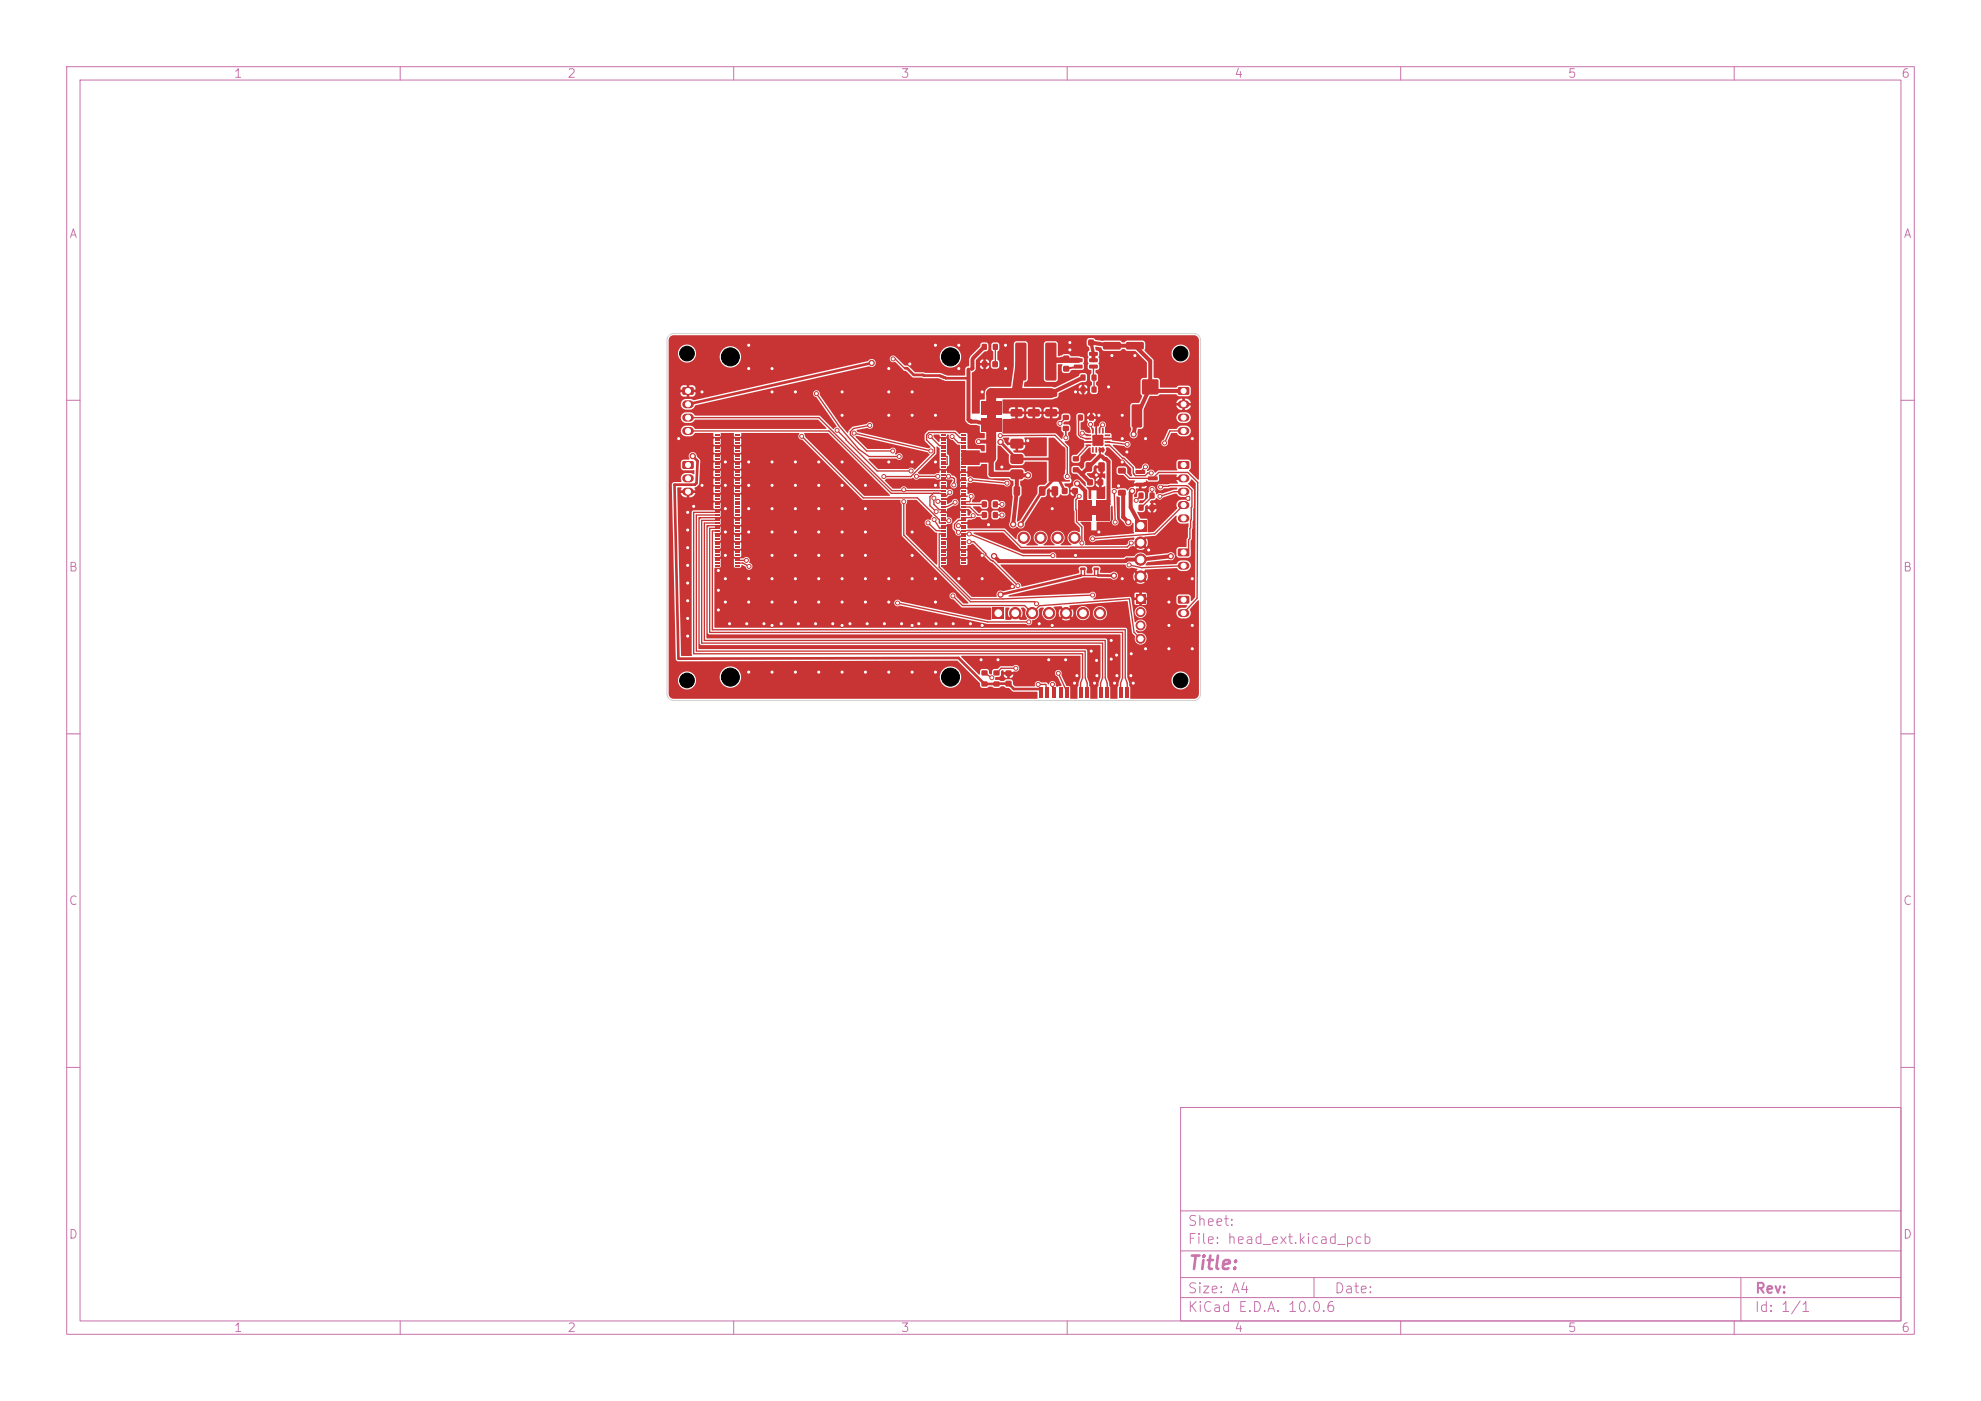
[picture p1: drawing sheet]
<svg xmlns="http://www.w3.org/2000/svg" width="297mm" height="210mm" viewBox="0 0 297 210" stroke-linecap="round" stroke-linejoin="round" font-family="sans-serif">
<defs><g id="words">
<text font-size="2" fill="#c872ab" x="178" y="190.8">Title:</text>
<g font-size="1.5" fill="#c872ab">
<text x="178" y="184.1">Sheet:</text>
<text x="178" y="186.8">File: head_ext.kicad_pcb</text>
<text x="178" y="197">KiCad E.D.A. 10.0.6</text>
<text x="178" y="194.2">Size: A4</text>
<text x="200" y="194.2">Date:</text>
<text x="263" y="197">Id: 1/1</text>
<text x="263" y="194.2">Rev:</text>
</g>
<g font-size="1.3" fill="#c872ab">
<text x="35" y="12">1</text>
<text x="85" y="12">2</text>
<text x="135" y="12">3</text>
<text x="185" y="12">4</text>
<text x="235" y="12">5</text>
<text x="285" y="12">6</text>
<text x="10.3" y="36">A</text>
<text x="285.3" y="36">A</text>
<text x="10.2" y="86">B</text>
<text x="285.2" y="86">B</text>
<text x="10.2" y="136">C</text>
<text x="285.2" y="136">C</text>
<text x="10.2" y="186">D</text>
<text x="285.2" y="186">D</text>
<text x="35" y="200">1</text>
<text x="85" y="200">2</text>
<text x="135" y="200">3</text>
<text x="185" y="200">4</text>
<text x="235" y="200">5</text>
<text x="285" y="200">6</text>
</g>
</g></defs>
<g fill="none" stroke="#c872ab" stroke-width=".15">
<path d="M10 10h277v190h-277zM12 12h273v186h-273zM60 10v2M110 10v2M160 10v2M210 10v2M260 10v2M10 60h2M285 60h2M10 110h2M285 110h2M10 160h2"/>
<path d="M177 166h108v32h-108zM285 160h2M60 198v2M110 198v2M160 198v2M177 194.5h108M177 191.5h108M177 187.5h108M177 181.5h108M197 191.5v3M210 198v2M260 198v2"/>
<path d="M261 191.5v6.5"/>
</g>
<g fill="#c83434">
<path d="M148 62h1.2v.8h-1.2z"/>
<path d="M163.6 75.9h.8v1.2h-.8z"/>
<path d="M148.8 91.1h1.7v1.7h-1.7z"/>
</g>
<g fill="#c83434" stroke="#c83434" stroke-width=".15">
<circle cx="152.2" cy="91.9" r=".85"/>
<circle cx="154.7" cy="91.9" r=".85"/>
<circle cx="157.3" cy="91.9" r=".85"/>
<circle cx="159.8" cy="91.9" r=".85"/>
<circle cx="162.4" cy="91.9" r=".85"/>
<circle cx="164.9" cy="91.9" r=".85"/>
<circle cx="153.5" cy="80.6" r=".85"/>
<circle cx="156" cy="80.6" r=".85"/>
<circle cx="158.6" cy="80.6" r=".85"/>
<circle cx="161.1" cy="80.6" r=".85"/>
</g>
<g fill="#c83434">
<path d="M147.2 51.6h.7v.8h-.7z"/>
<path d="M148.9 51.6h.7v.8h-.7z"/>
<path d="M163 71.9h.8v.8h-.8z"/>
<path d="M164.6 71.9h.8v.8h-.8z"/>
<path d="M102.3 58.1l1.6-.1 .1 .3v.7l-.2 .2h-1.4l-.1-.2z"/>
</g>
<path d="M102.9 60.6h.5M102.9 62.6h.5M102.9 64.6h.5" fill="none" stroke="#c83434" stroke-width="1.2"/>
<g fill="#c83434">
<path d="M147.2 75.2h.7v.8h-.7z"/>
<path d="M148.9 75.2h.7v.8h-.7z"/>
<path d="M176.6 58.1l1.6-.1 .1 .3v.7l-.2 .2h-1.4l-.1-.2z"/>
</g>
<path d="M177.2 60.6h.5M177.2 62.6h.5M177.2 64.6h.5" fill="none" stroke="#c83434" stroke-width="1.2"/>
<g fill="#c83434">
<path d="M151.6 65.8h1.7l.1 .3v1l-.3 .2-1.5-.1-.2-.3 .1-.9z"/>
<path d="M151.6 68.1h1.7l.1 .3v1l-.3 .2-1.5-.1-.2-.3 .1-.9z"/>
<path d="M157.9 67l.2-.1h1.2l.4 .3v3l-.2 .4-1.4 .1-.3-.3v-3z"/>
<path d="M151.6 70.4h1.7l.1 .3v1l-.3 .2-1.5-.1-.2-.3 .1-.9z"/>
<path d="M160.9 70.1h.8v.7h-.8z"/>
<path d="M160.9 68.4h.8v.7h-.8z"/>
<path d="M170.3 70.5h1.3l.1 .5-.2 .1-1.2-.1-.1-.1z"/>
<path d="M170.3 72.4h1.3l.1 .5-.2 .1-1.2-.1-.1-.1z"/>
<path d="M172.1 71.4h1.4l.1 .5-.2 .1h-1.2l-.1-.1z"/>
<path d="M147.2 54.2h.8v.8h-.8z"/>
<path d="M148.8 54.2h.8v.8h-.8z"/>
<path d="M154.2 58.4h1.5l.2 .2v.7l-.3 .2h-1.3l-.2-.2z"/>
<path d="M154.2 61.4l1.5-.1 .2 .3v.7l-.3 .2-1.3-.1-.2-.2z"/>
<path d="M151.6 58.4h1.5l.2 .2v.7l-.3 .2h-1.3l-.2-.2z"/>
<path d="M151.6 61.4l1.5-.1 .2 .3v.7l-.3 .2-1.3-.1-.2-.2z"/>
<path d="M147.1 60.1h3v2h-3z"/>
<path d="M147.1 62.7h3v2h-3z"/>
<path d="M161.7 75h2v3h-2z"/>
<path d="M164.3 75h2v3h-2z"/>
<path d="M159.4 62.2h.8v.7h-.8z"/>
<path d="M159.4 63.9h.8v.7h-.8z"/>
<path d="M167.7 73.5h1v.7h-1z"/>
<path d="M167.7 70.2h1v.7h-1z"/>
<path d="M176.6 82.3l1.6-.1 .1 .3v.7l-.2 .2h-1.4l-.1-.2z"/>
</g>
<path d="M177.2 84.8h.5" fill="none" stroke="#c83434" stroke-width="1.2"/>
<g fill="#c83434">
<path d="M171.3 56.9h2.3v2.2h-2.3z"/>
<path d="M167 56.9h2.3v2.2h-2.3z"/>
<path d="M176.6 89.4l1.6-.1 .1 .3v.7l-.2 .2h-1.4l-.1-.2z"/>
</g>
<path d="M177.2 91.9h.5" fill="none" stroke="#c83434" stroke-width="1.2"/>
<g fill="#c83434">
<path d="M144.1 84.7h.7v.2h-.7z"/>
<path d="M141.1 84.7h.7v.2h-.7z"/>
<path d="M144.1 84.3h.7v.2h-.7z"/>
<path d="M141.1 84.3h.7v.2h-.7z"/>
<path d="M144.1 83.9h.7v.2h-.7z"/>
<path d="M141.1 83.9h.7v.2h-.7z"/>
<path d="M144.1 83.5h.7v.2h-.7z"/>
<path d="M141.1 83.5h.7v.2h-.7z"/>
<path d="M144.1 83.1h.7v.2h-.7z"/>
<path d="M141.1 83.1h.7v.2h-.7z"/>
<path d="M144.1 82.7h.7v.2h-.7z"/>
<path d="M141.1 82.7h.7v.2h-.7z"/>
<path d="M144.1 82.3h.7v.2h-.7z"/>
<path d="M141.1 82.3h.7v.2h-.7z"/>
<path d="M144.1 81.9h.7v.2h-.7z"/>
<path d="M141.1 81.9h.7v.2h-.7z"/>
<path d="M144.1 81.5h.7v.2h-.7z"/>
<path d="M141.1 81.5h.7v.2h-.7z"/>
<path d="M144.1 81.1h.7v.2h-.7z"/>
<path d="M141.1 81.1h.7v.2h-.7z"/>
<path d="M144.1 80.7h.7v.2h-.7z"/>
<path d="M141.1 80.7h.7v.2h-.7z"/>
<path d="M144.1 80.3h.7v.2h-.7z"/>
<path d="M141.1 80.3h.7v.2h-.7z"/>
<path d="M144.1 79.9h.7v.2h-.7z"/>
<path d="M141.1 79.9h.7v.2h-.7z"/>
<path d="M144.1 79.5h.7v.2h-.7z"/>
<path d="M141.1 79.5h.7v.2h-.7z"/>
<path d="M144.1 79.1h.7v.2h-.7z"/>
<path d="M141.1 79.1h.7v.2h-.7z"/>
<path d="M144.1 78.7h.7v.2h-.7z"/>
<path d="M141.1 78.7h.7v.2h-.7z"/>
<path d="M144.1 78.3h.7v.2h-.7z"/>
<path d="M141.1 78.3h.7v.2h-.7z"/>
<path d="M144.1 77.9h.7v.2h-.7z"/>
<path d="M141.1 77.9h.7v.2h-.7z"/>
<path d="M144.1 77.5h.7v.2h-.7z"/>
<path d="M141.1 77.5h.7v.2h-.7z"/>
<path d="M144.1 77.1h.7v.2h-.7z"/>
<path d="M141.1 77.1h.7v.2h-.7z"/>
<path d="M144.1 76.7h.7v.2h-.7z"/>
<path d="M141.1 76.7h.7v.2h-.7z"/>
<path d="M144.1 76.3h.7v.2h-.7z"/>
<path d="M141.1 76.3h.7v.2h-.7z"/>
<path d="M144.1 75.9h.7v.2h-.7z"/>
<path d="M141.1 75.9h.7v.2h-.7z"/>
<path d="M144.1 75.5h.7v.2h-.7z"/>
<path d="M141.1 75.5h.7v.2h-.7z"/>
<path d="M144.1 75.1h.7v.2h-.7z"/>
<path d="M141.1 75.1h.7v.2h-.7z"/>
<path d="M144.1 74.7h.7v.2h-.7z"/>
<path d="M141.1 74.7h.7v.2h-.7z"/>
<path d="M144.1 74.3h.7v.2h-.7z"/>
<path d="M141.1 74.3h.7v.2h-.7z"/>
<path d="M144.1 73.9h.7v.2h-.7z"/>
<path d="M141.1 73.9h.7v.2h-.7z"/>
<path d="M144.1 73.5h.7v.2h-.7z"/>
<path d="M141.1 73.5h.7v.2h-.7z"/>
<path d="M144.1 73.1h.7v.2h-.7z"/>
<path d="M141.1 73.1h.7v.2h-.7z"/>
<path d="M144.1 72.7h.7v.2h-.7z"/>
<path d="M141.1 72.7h.7v.2h-.7z"/>
<path d="M144.1 72.3h.7v.2h-.7z"/>
<path d="M141.1 72.3h.7v.2h-.7z"/>
<path d="M144.1 71.9h.7v.2h-.7z"/>
<path d="M141.1 71.9h.7v.2h-.7z"/>
<path d="M144.1 71.5h.7v.2h-.7z"/>
<path d="M141.1 71.5h.7v.2h-.7z"/>
<path d="M144.1 71.1h.7v.2h-.7z"/>
<path d="M141.1 71.1h.7v.2h-.7z"/>
<path d="M144.1 70.7h.7v.2h-.7z"/>
<path d="M141.1 70.7h.7v.2h-.7z"/>
<path d="M144.1 70.3h.7v.2h-.7z"/>
<path d="M141.1 70.3h.7v.2h-.7z"/>
<path d="M144.1 69.9h.7v.2h-.7z"/>
<path d="M141.1 69.9h.7v.2h-.7z"/>
<path d="M144.1 69.5h.7v.2h-.7z"/>
<path d="M141.1 69.5h.7v.2h-.7z"/>
<path d="M144.1 69.1h.7v.2h-.7z"/>
<path d="M141.1 69.1h.7v.2h-.7z"/>
<path d="M144.1 68.7h.7v.2h-.7z"/>
<path d="M141.1 68.7h.7v.2h-.7z"/>
<path d="M144.1 68.3h.7v.2h-.7z"/>
<path d="M141.1 68.3h.7v.2h-.7z"/>
<path d="M144.1 67.9h.7v.2h-.7z"/>
<path d="M141.1 67.9h.7v.2h-.7z"/>
<path d="M144.1 67.5h.7v.2h-.7z"/>
<path d="M141.1 67.5h.7v.2h-.7z"/>
<path d="M144.1 67.1h.7v.2h-.7z"/>
<path d="M141.1 67.1h.7v.2h-.7z"/>
<path d="M144.1 66.7h.7v.2h-.7z"/>
<path d="M141.1 66.7h.7v.2h-.7z"/>
<path d="M144.1 66.3h.7v.2h-.7z"/>
<path d="M141.1 66.3h.7v.2h-.7z"/>
<path d="M144.1 65.9h.7v.2h-.7z"/>
<path d="M141.1 65.9h.7v.2h-.7z"/>
<path d="M144.1 65.5h.7v.2h-.7z"/>
<path d="M141.1 65.5h.7v.2h-.7z"/>
<path d="M144.1 65.1h.7v.2h-.7z"/>
<path d="M141.1 65.1h.7v.2h-.7z"/>
<path d="M152 72.9h.7l.2 .1v1.1l-.1 .2h-.6l-.2-.1z"/>
<path d="M153.9 72.9h.7l.2 .1v1.1l-.1 .2h-.6l-.2-.1z"/>
<path d="M149 102.2h.8v.7h-.8z"/>
<path d="M149 100.5h.8v.7h-.8z"/>
<path d="M110.2 84.7h.7v.2h-.7z"/>
<path d="M107.1 84.7h.7v.2h-.7z"/>
<path d="M110.2 84.3h.7v.2h-.7z"/>
<path d="M107.1 84.3h.7v.2h-.7z"/>
<path d="M110.2 83.9h.7v.2h-.7z"/>
<path d="M107.1 83.9h.7v.2h-.7z"/>
<path d="M110.2 83.5h.7v.2h-.7z"/>
<path d="M107.1 83.5h.7v.2h-.7z"/>
<path d="M110.2 83.1h.7v.2h-.7z"/>
<path d="M107.1 83.1h.7v.2h-.7z"/>
<path d="M110.2 82.7h.7v.2h-.7z"/>
<path d="M107.1 82.7h.7v.2h-.7z"/>
<path d="M110.2 82.3h.7v.2h-.7z"/>
<path d="M107.1 82.3h.7v.2h-.7z"/>
<path d="M110.2 81.9h.7v.2h-.7z"/>
<path d="M107.1 81.9h.7v.2h-.7z"/>
<path d="M110.2 81.5h.7v.2h-.7z"/>
<path d="M107.1 81.5h.7v.2h-.7z"/>
<path d="M110.2 81.1h.7v.2h-.7z"/>
<path d="M107.1 81.1h.7v.2h-.7z"/>
<path d="M110.2 80.7h.7v.2h-.7z"/>
<path d="M107.1 80.7h.7v.2h-.7z"/>
<path d="M110.2 80.3h.7v.2h-.7z"/>
<path d="M107.1 80.3h.7v.2h-.7z"/>
<path d="M110.2 79.9h.7v.2h-.7z"/>
<path d="M107.1 79.9h.7v.2h-.7z"/>
<path d="M110.2 79.5h.7v.2h-.7z"/>
<path d="M107.1 79.5h.7v.2h-.7z"/>
<path d="M110.2 79.1h.7v.2h-.7z"/>
<path d="M107.1 79.1h.7v.2h-.7z"/>
<path d="M110.2 78.7h.7v.2h-.7z"/>
<path d="M107.1 78.7h.7v.2h-.7z"/>
<path d="M110.2 78.3h.7v.2h-.7z"/>
<path d="M107.1 78.3h.7v.2h-.7z"/>
<path d="M110.2 77.9h.7v.2h-.7z"/>
<path d="M107.1 77.9h.7v.2h-.7z"/>
<path d="M110.2 77.5h.7v.2h-.7z"/>
<path d="M107.1 77.5h.7v.2h-.7z"/>
<path d="M110.2 77.1h.7v.2h-.7z"/>
<path d="M107.1 77.1h.7v.2h-.7z"/>
<path d="M110.2 76.7h.7v.2h-.7z"/>
<path d="M107.1 76.7h.7v.2h-.7z"/>
<path d="M110.2 76.3h.7v.2h-.7z"/>
<path d="M107.1 76.3h.7v.2h-.7z"/>
<path d="M110.2 75.9h.7v.2h-.7z"/>
<path d="M107.1 75.9h.7v.2h-.7z"/>
<path d="M110.2 75.5h.7v.2h-.7z"/>
<path d="M107.1 75.5h.7v.2h-.7z"/>
<path d="M110.2 75.1h.7v.2h-.7z"/>
<path d="M107.1 75.1h.7v.2h-.7z"/>
<path d="M110.2 74.7h.7v.2h-.7z"/>
<path d="M107.1 74.7h.7v.2h-.7z"/>
<path d="M110.2 74.3h.7v.2h-.7z"/>
<path d="M107.1 74.3h.7v.2h-.7z"/>
<path d="M110.2 73.9h.7v.2h-.7z"/>
<path d="M107.1 73.9h.7v.2h-.7z"/>
<path d="M110.2 73.5h.7v.2h-.7z"/>
<path d="M107.1 73.5h.7v.2h-.7z"/>
<path d="M110.2 73.1h.7v.2h-.7z"/>
<path d="M107.1 73.1h.7v.2h-.7z"/>
<path d="M110.2 72.7h.7v.2h-.7z"/>
<path d="M107.1 72.7h.7v.2h-.7z"/>
<path d="M110.2 72.3h.7v.2h-.7z"/>
<path d="M107.1 72.3h.7v.2h-.7z"/>
<path d="M110.2 71.9h.7v.2h-.7z"/>
<path d="M107.1 71.9h.7v.2h-.7z"/>
<path d="M110.2 71.5h.7v.2h-.7z"/>
<path d="M107.1 71.5h.7v.2h-.7z"/>
<path d="M110.2 71.1h.7v.2h-.7z"/>
<path d="M107.1 71.1h.7v.2h-.7z"/>
<path d="M110.2 70.7h.7v.2h-.7z"/>
<path d="M107.1 70.7h.7v.2h-.7z"/>
<path d="M110.2 70.3h.7v.2h-.7z"/>
<path d="M107.1 70.3h.7v.2h-.7z"/>
<path d="M110.2 69.9h.7v.2h-.7z"/>
<path d="M107.1 69.9h.7v.2h-.7z"/>
<path d="M110.2 69.5h.7v.2h-.7z"/>
<path d="M107.1 69.5h.7v.2h-.7z"/>
<path d="M110.2 69.1h.7v.2h-.7z"/>
<path d="M107.1 69.1h.7v.2h-.7z"/>
<path d="M110.2 68.7h.7v.2h-.7z"/>
<path d="M107.1 68.7h.7v.2h-.7z"/>
<path d="M110.2 68.3h.7v.2h-.7z"/>
<path d="M107.1 68.3h.7v.2h-.7z"/>
<path d="M110.2 67.9h.7v.2h-.7z"/>
<path d="M107.1 67.9h.7v.2h-.7z"/>
<path d="M110.2 67.5h.7v.2h-.7z"/>
<path d="M107.1 67.5h.7v.2h-.7z"/>
<path d="M110.2 67.1h.7v.2h-.7z"/>
<path d="M107.1 67.1h.7v.2h-.7z"/>
<path d="M110.2 66.7h.7v.2h-.7z"/>
<path d="M107.1 66.7h.7v.2h-.7z"/>
<path d="M110.2 66.3h.7v.2h-.7z"/>
<path d="M107.1 66.3h.7v.2h-.7z"/>
<path d="M110.2 65.9h.7v.2h-.7z"/>
<path d="M107.1 65.9h.7v.2h-.7z"/>
<path d="M110.2 65.5h.7v.2h-.7z"/>
<path d="M107.1 65.5h.7v.2h-.7z"/>
<path d="M110.2 65.1h.7v.2h-.7z"/>
<path d="M107.1 65.1h.7v.2h-.7z"/>
<path d="M159.2 73.2h.8v.8h-.8z"/>
<path d="M160.8 73.2h.8v.8h-.8z"/>
<path d="M162.8 69.3h.7l.2 .1v1.1l-.1 .2h-.6l-.2-.1z"/>
<path d="M164.7 69.3h.7l.2 .1v1.1l-.1 .2h-.6l-.2-.1z"/>
<path d="M168.9 51.3h2.4l.2 .2v.7l-.3 .2h-2.2l-.2-.2z"/>
<path d="M168.9 54.3l2.4-.1 .2 .3v.7l-.3 .2-2.2-.1-.2-.2z"/>
<path d="M147.2 76.8h.7v.8h-.7z"/>
<path d="M148.9 76.8h.7v.8h-.7z"/>
<path d="M159.4 54.9h.9v.8h-.9z"/>
<path d="M159.4 53.3h.9v.8h-.9z"/>
<path d="M163.7 58h.7v.8h-.7z"/>
<path d="M162 58h.7v.8h-.7z"/>
<path d="M170.7 73.9h.7v.8h-.7z"/>
<path d="M172.4 73.9h.7v.8h-.7z"/>
<path d="M156.8 58.4h1.5l.2 .2v.7l-.3 .2h-1.3l-.2-.2z"/>
<path d="M156.8 61.4l1.5-.1 .2 .3v.7l-.3 .2-1.3-.1-.2-.2z"/>
<path d="M170.1 78h1.7v1.7h-1.7z"/>
</g>
<g fill="#c83434" stroke="#c83434" stroke-width=".15">
<circle cx="171" cy="81.3" r=".85"/>
<circle cx="171" cy="83.9" r=".85"/>
<circle cx="171" cy="86.4" r=".85"/>
</g>
<g fill="#c83434">
<path d="M170.7 75.7h.7v.8h-.7z"/>
<path d="M172.4 75.7h.7v.8h-.7z"/>
<path d="M163.2 50.9h.8v.9h-.8z"/>
<path d="M161.6 50.9h.8v.9h-.8z"/>
<path d="M169.8 103.1h.5v1.5h-.5z"/>
<path d="M168.7 103.1h.5v1.5h-.5z"/>
<path d="M167.7 103.1h.5v1.5h-.5z"/>
<path d="M166.8 103.1h.4v1.5h-.4z"/>
<path d="M165.7 103.1h.6v1.5h-.6z"/>
<path d="M164.7 103.1h.5v1.5h-.5z"/>
<path d="M163.7 103.1h.6v1.5h-.6z"/>
<path d="M162.8 103.1h.4v1.5h-.4z"/>
<path d="M161.7 103.1h.5v1.5h-.5z"/>
<path d="M160.7 103.1h.6v1.5h-.6z"/>
<path d="M159.7 103.1h.5v1.5h-.5z"/>
<path d="M158.7 103.1h.6v1.5h-.6z"/>
<path d="M157.8 103.1h.4v1.5h-.4z"/>
<path d="M156.7 103.1h.5v1.5h-.5z"/>
<path d="M155.7 103.1h.5v1.5h-.5z"/>
<path d="M171.4 99.5h1.6v2.5h-1.6z"/>
<path d="M153 99.5h1.5v2.5h-1.5z"/>
<path d="M163.3 54.7h1.2l.1 .5-.2 .1-1-.1-.1-.1z"/>
<path d="M163.3 53.7h1.2l.1 .5-.2 .1h-1l-.1-.1z"/>
<path d="M163.3 52.8h1.2l.1 .5-.2 .1-1-.1-.1-.1z"/>
<path d="M161 52.8h1.2l.1 .5-.1 .1-1.1-.1-.1-.1z"/>
<path d="M161 53.7h1.2l.1 .5-.1 .1h-1.1l-.1-.1z"/>
<path d="M161 54.7h1.2l.1 .5-.1 .1-1.1-.1-.1-.1z"/>
<path d="M176.6 69.2l1.6-.1 .1 .3v.7l-.2 .2h-1.4l-.1-.2z"/>
</g>
<path d="M177.2 71.7h.5M177.2 73.7h.5M177.2 75.7h.5M177.2 77.7h.5" fill="none" stroke="#c83434" stroke-width="1.2"/>
<g fill="#c83434">
<path d="M147.2 102.2h.8v.7h-.8z"/>
<path d="M147.2 100.5h.8v.7h-.8z"/>
<path d="M155.8 72.9h.7l.2 .1v1.1l-.1 .2h-.6l-.2-.1z"/>
<path d="M157.7 72.9h.7l.2 .1v1.1l-.1 .2h-.6l-.2-.1z"/>
<path d="M150.8 102.1h.8v.8h-.8z"/>
<path d="M150.8 100.5h.8v.8h-.8z"/>
<path d="M161.6 62.2h.7v.8h-.7z"/>
<path d="M163.3 62.2h.7v.8h-.7z"/>
<path d="M165.4 51.3h2.5l.1 .2v.7l-.2 .2h-2.3l-.2-.2z"/>
<path d="M165.4 54.3l2.5-.1 .1 .3v.7l-.2 .2-2.3-.1-.2-.2z"/>
<path d="M169.7 60.7l1.3-.1 .2 .2v3.1l-.1 .2h-1.2l-.2-.2z"/>
<path d="M169.7 66.1l1.3-.1 .2 .2v3.1l-.1 .2h-1.2l-.2-.2z"/>
<path d="M170.3 89.1h1.4v1.3h-1.4z"/>
</g>
<g fill="#c83434" stroke="#c83434" stroke-width=".15">
<circle cx="171" cy="91.7" r=".67"/>
<circle cx="171" cy="93.7" r=".67"/>
<circle cx="171" cy="95.7" r=".67"/>
</g>
<g fill="#c83434">
<path d="M162 56.2h.7v.8h-.7z"/>
<path d="M163.7 56.2h.7v.8h-.7z"/>
<path d="M162.8 65.1h.7l.1 .2-.8 .1z"/>
<path d="M162.8 65.6h.7l.1 .2-.8 .1z"/>
<path d="M162.8 66.1h.7l.1 .2-.8 .1z"/>
<path d="M162.8 66.6h.7l.1 .2-.8 .1z"/>
<path d="M163.7 67l.3 .1-.1 .7h-.2z"/>
<path d="M164.2 67l.3 .1-.1 .7h-.2z"/>
<path d="M164.7 67l.3 .1-.1 .7h-.2z"/>
<path d="M165.2 67l.3 .1-.1 .7h-.2z"/>
<path d="M165.6 66.6h.8v.2l-.7 .1z"/>
<path d="M165.6 66.1h.8v.2l-.7 .1z"/>
<path d="M165.6 65.6h.8v.2l-.7 .1z"/>
<path d="M165.6 65.1h.8v.2l-.7 .1z"/>
<path d="M165.2 64.2h.3l-.1 .8-.2-.1z"/>
<path d="M164.7 64.2h.3l-.1 .8-.2-.1z"/>
<path d="M164.2 64.2h.3l-.1 .8-.2-.1z"/>
<path d="M163.7 64.2h.3l-.1 .8-.2-.1z"/>
<path d="M164 65.4h1.2v1.2h-1.2z"/>
<path d="M156.8 51.4h1.4l.2 .1v5.3l-.2 .2-1.2 .1-.3-.2z"/>
<path d="M152.3 51.4h1.3l.3 .1v5.3l-.2 .2-1.3 .1-.2-.2z"/>
<path d="M102.3 69.2l1.6-.1 .1 .3v.7l-.2 .2h-1.4l-.1-.2z"/>
</g>
<path d="M102.9 71.7h.5M102.9 73.7h.5" fill="none" stroke="#c83434" stroke-width="1.2"/>
<g fill="#c83434" stroke="#c83434" stroke-width=".15">
<circle cx="130.7" cy="54.4" r=".4"/>
<circle cx="103.9" cy="68.4" r=".4"/>
<circle cx="150" cy="66.3" r=".4"/>
<circle cx="150" cy="89.1" r=".4"/>
<circle cx="167" cy="86.3" r=".4"/>
<circle cx="153" cy="78.6" r=".4"/>
<circle cx="168.2" cy="86.8" r=".3"/>
<circle cx="112" cy="93.5" r=".3"/>
<circle cx="133.2" cy="58.7" r=".3"/>
<circle cx="105.2" cy="58.7" r=".3"/>
<circle cx="140.2" cy="72.7" r=".3"/>
<circle cx="171.7" cy="97.3" r=".3"/>
<circle cx="160.4" cy="51.3" r=".3"/>
<circle cx="122.8" cy="86.8" r=".3"/>
<circle cx="126.2" cy="76.3" r=".3"/>
<circle cx="108.8" cy="69.3" r=".3"/>
<circle cx="142.9" cy="93.5" r=".3"/>
<circle cx="168.9" cy="67.7" r=".3"/>
<circle cx="126.2" cy="79.7" r=".3"/>
<circle cx="126.2" cy="90.3" r=".3"/>
<circle cx="136.8" cy="83.3" r=".3"/>
<circle cx="157.8" cy="76.3" r=".3"/>
<circle cx="175.3" cy="97.3" r=".3"/>
<circle cx="140.2" cy="62.3" r=".3"/>
<circle cx="166.7" cy="53.3" r=".3"/>
<circle cx="107.7" cy="88.5" r=".3"/>
<circle cx="127.4" cy="93.5" r=".3"/>
<circle cx="126.2" cy="62.3" r=".3"/>
<circle cx="115.8" cy="90.3" r=".3"/>
<circle cx="129.8" cy="90.3" r=".3"/>
<circle cx="149.6" cy="98.9" r=".3"/>
<circle cx="119.2" cy="69.3" r=".3"/>
<circle cx="178.8" cy="93.8" r=".3"/>
<circle cx="115.8" cy="58.7" r=".3"/>
<circle cx="122.8" cy="72.7" r=".3"/>
<circle cx="112.2" cy="79.7" r=".3"/>
<circle cx="114.5" cy="93.5" r=".3"/>
<circle cx="126.2" cy="93.8" r=".3"/>
<circle cx="119.2" cy="90.3" r=".3"/>
<circle cx="103.1" cy="79.4" r=".3"/>
<circle cx="104" cy="75.9" r=".3"/>
<circle cx="145.5" cy="93.5" r=".3"/>
<circle cx="129.8" cy="79.7" r=".3"/>
<circle cx="115.8" cy="83.3" r=".3"/>
<circle cx="143.8" cy="55.3" r=".3"/>
<circle cx="132.6" cy="93.5" r=".3"/>
<circle cx="103.1" cy="76.8" r=".3"/>
<circle cx="117.1" cy="93.5" r=".3"/>
<circle cx="129.8" cy="86.8" r=".3"/>
<circle cx="122.8" cy="90.3" r=".3"/>
<circle cx="167.1" cy="102.4" r=".3"/>
<circle cx="108.8" cy="72.7" r=".3"/>
<circle cx="133.2" cy="55.3" r=".3"/>
<circle cx="166.2" cy="58" r=".3"/>
<circle cx="136.8" cy="62.3" r=".3"/>
<circle cx="136.8" cy="79.7" r=".3"/>
<circle cx="126.2" cy="58.7" r=".3"/>
<circle cx="115.8" cy="100.8" r=".3"/>
<circle cx="140.2" cy="90.3" r=".3"/>
<circle cx="136.8" cy="58.7" r=".3"/>
<circle cx="129.8" cy="83.3" r=".3"/>
<circle cx="163.6" cy="97.6" r=".3"/>
<circle cx="119.2" cy="58.7" r=".3"/>
<circle cx="178.7" cy="97.3" r=".3"/>
<circle cx="154.1" cy="66.1" r=".3"/>
<circle cx="175.3" cy="86.8" r=".3"/>
<circle cx="119.3" cy="86.8" r=".3"/>
<circle cx="112.2" cy="55.3" r=".3"/>
<circle cx="119.2" cy="76.3" r=".3"/>
<circle cx="112.2" cy="69.3" r=".3"/>
<circle cx="175.3" cy="93.8" r=".3"/>
<circle cx="136.8" cy="86.8" r=".3"/>
<circle cx="164.4" cy="99" r=".3"/>
<circle cx="135.2" cy="93.5" r=".3"/>
<circle cx="129.8" cy="100.8" r=".3"/>
<circle cx="167.4" cy="98.2" r=".3"/>
<circle cx="169.5" cy="101.3" r=".3"/>
<circle cx="166.6" cy="96" r=".3"/>
<circle cx="119.2" cy="83.3" r=".3"/>
<circle cx="119.2" cy="79.7" r=".3"/>
<circle cx="130" cy="93.5" r=".3"/>
<circle cx="103.1" cy="82.1" r=".3"/>
<circle cx="112.2" cy="76.3" r=".3"/>
<circle cx="164.7" cy="62.3" r=".3"/>
<circle cx="126.2" cy="72.7" r=".3"/>
<circle cx="115.8" cy="69.3" r=".3"/>
<circle cx="122.8" cy="76.3" r=".3"/>
<circle cx="108.8" cy="90.3" r=".3"/>
<circle cx="148.2" cy="78.7" r=".3"/>
<circle cx="161.1" cy="102.4" r=".3"/>
<circle cx="143.8" cy="51.7" r=".3"/>
<circle cx="168.2" cy="65.7" r=".3"/>
<circle cx="115.8" cy="55.3" r=".3"/>
<circle cx="103.1" cy="90" r=".3"/>
<circle cx="178.7" cy="65.7" r=".3"/>
<circle cx="168.2" cy="62.3" r=".3"/>
<circle cx="112.2" cy="90.3" r=".3"/>
<circle cx="136.8" cy="93.8" r=".3"/>
<circle cx="108.8" cy="86.8" r=".3"/>
<circle cx="119.7" cy="93.5" r=".3"/>
<circle cx="108.8" cy="79.7" r=".3"/>
<circle cx="129.8" cy="76.3" r=".3"/>
<circle cx="122.8" cy="83.3" r=".3"/>
<circle cx="126.2" cy="86.8" r=".3"/>
<circle cx="103.1" cy="95.4" r=".3"/>
<circle cx="147.1" cy="98.9" r=".3"/>
<circle cx="112.2" cy="72.7" r=".3"/>
<circle cx="161.5" cy="101.3" r=".3"/>
<circle cx="166.6" cy="98.8" r=".3"/>
<circle cx="101.7" cy="65.7" r=".3"/>
<circle cx="137.8" cy="93.5" r=".3"/>
<circle cx="157.2" cy="98.9" r=".3"/>
<circle cx="140.3" cy="93.5" r=".3"/>
<circle cx="133.2" cy="100.8" r=".3"/>
<circle cx="112.3" cy="86.8" r=".3"/>
<circle cx="122.3" cy="93.5" r=".3"/>
<circle cx="112.2" cy="51.7" r=".3"/>
<circle cx="160.4" cy="52.4" r=".3"/>
<circle cx="103.1" cy="84.8" r=".3"/>
<circle cx="140.2" cy="51.7" r=".3"/>
<circle cx="147.2" cy="58.7" r=".3"/>
<circle cx="161.2" cy="83.3" r=".3"/>
<circle cx="129.8" cy="72.7" r=".3"/>
<circle cx="164.7" cy="79.7" r=".3"/>
<circle cx="164.1" cy="102.4" r=".3"/>
<circle cx="103.1" cy="92.7" r=".3"/>
<circle cx="170.2" cy="53.3" r=".3"/>
<circle cx="178.1" cy="74.7" r=".3"/>
<circle cx="161.2" cy="58.7" r=".3"/>
<circle cx="164.4" cy="71.2" r=".3"/>
<circle cx="164.5" cy="101.3" r=".3"/>
<circle cx="133.2" cy="69.3" r=".3"/>
<circle cx="159.8" cy="98.9" r=".3"/>
<circle cx="126.2" cy="69.3" r=".3"/>
<circle cx="136.4" cy="54.6" r=".3"/>
<circle cx="107.7" cy="91.4" r=".3"/>
<circle cx="122.8" cy="100.8" r=".3"/>
<circle cx="115.8" cy="76.3" r=".3"/>
<circle cx="169.9" cy="102.4" r=".3"/>
<circle cx="167.7" cy="72.8" r=".3"/>
<circle cx="136.8" cy="69.3" r=".3"/>
<circle cx="147.2" cy="93.8" r=".3"/>
<circle cx="178.8" cy="86.8" r=".3"/>
<circle cx="108.8" cy="76.3" r=".3"/>
<circle cx="115.8" cy="93.8" r=".3"/>
<circle cx="119.2" cy="72.7" r=".3"/>
<circle cx="122.8" cy="69.3" r=".3"/>
<circle cx="122.8" cy="79.7" r=".3"/>
<circle cx="115.8" cy="86.8" r=".3"/>
<circle cx="150.8" cy="51.7" r=".3"/>
<circle cx="151.8" cy="87.9" r=".3"/>
<circle cx="140.2" cy="86.8" r=".3"/>
<circle cx="150.8" cy="55.3" r=".3"/>
<circle cx="140.2" cy="69.3" r=".3"/>
<circle cx="133.2" cy="86.8" r=".3"/>
<circle cx="108.8" cy="83.3" r=".3"/>
<circle cx="107.7" cy="85.5" r=".3"/>
<circle cx="115.8" cy="72.7" r=".3"/>
<circle cx="119.3" cy="100.8" r=".3"/>
<circle cx="150.2" cy="70" r=".3"/>
<circle cx="168.2" cy="69.3" r=".3"/>
<circle cx="112.3" cy="100.8" r=".3"/>
<circle cx="147.2" cy="86.8" r=".3"/>
<circle cx="155.8" cy="93.5" r=".3"/>
<circle cx="103.1" cy="87.4" r=".3"/>
<circle cx="105.2" cy="72.7" r=".3"/>
<circle cx="167.5" cy="101.3" r=".3"/>
<circle cx="140.2" cy="100.8" r=".3"/>
<circle cx="136.8" cy="100.8" r=".3"/>
<circle cx="109.4" cy="93.5" r=".3"/>
<circle cx="124.9" cy="93.5" r=".3"/>
<circle cx="133.2" cy="62.3" r=".3"/>
<circle cx="172.2" cy="82.4" r=".3"/>
<circle cx="169.6" cy="98" r=".3"/>
<circle cx="115.8" cy="79.7" r=".3"/>
<circle cx="143.8" cy="86.8" r=".3"/>
<circle cx="175.3" cy="90.3" r=".3"/>
<circle cx="126.2" cy="83.3" r=".3"/>
<circle cx="133.2" cy="90.3" r=".3"/>
<circle cx="126.2" cy="100.8" r=".3"/>
<circle cx="147.2" cy="83.3" r=".3"/>
<circle cx="157.8" cy="93.8" r=".3"/>
<circle cx="171.7" cy="65.7" r=".3"/>
<circle cx="140.4" cy="76.7" r=".3"/>
<circle cx="142.9" cy="89.3" r=".3"/>
<circle cx="135.5" cy="75.2" r=".3"/>
<circle cx="155.4" cy="90.5" r=".3"/>
<circle cx="135.5" cy="73.4" r=".3"/>
<circle cx="146.7" cy="66.2" r=".3"/>
<circle cx="151.9" cy="78.6" r=".4"/>
<circle cx="175.5" cy="83.4" r=".4"/>
<circle cx="169.2" cy="78.3" r=".4"/>
<circle cx="161.5" cy="72.5" r=".4"/>
<circle cx="154.1" cy="71.3" r=".4"/>
<circle cx="149" cy="83.4" r=".4"/>
<circle cx="133.9" cy="53.8" r=".3"/>
<circle cx="150.2" cy="75.6" r=".3"/>
<circle cx="174.6" cy="66.4" r=".3"/>
<circle cx="170" cy="65.1" r=".4"/>
<circle cx="169.7" cy="73.6" r=".4"/>
<circle cx="150.2" cy="77.2" r=".3"/>
<circle cx="171.7" cy="70" r=".3"/>
<circle cx="172.7" cy="73.3" r=".3"/>
<circle cx="140" cy="74.7" r=".3"/>
<circle cx="158.9" cy="63.5" r=".3"/>
<circle cx="159.8" cy="65.6" r=".3"/>
<circle cx="174" cy="73" r=".3"/>
<circle cx="172.6" cy="70.9" r=".3"/>
<circle cx="169.3" cy="84.7" r=".3"/>
<circle cx="167" cy="73.7" r=".3"/>
<circle cx="167.2" cy="78.3" r=".3"/>
<circle cx="169" cy="66.6" r=".3"/>
<circle cx="157.9" cy="83.3" r=".3"/>
<circle cx="145.3" cy="80" r=".3"/>
<circle cx="162.3" cy="64.9" r=".3"/>
<circle cx="165.3" cy="63.7" r=".3"/>
<circle cx="163.8" cy="80.8" r=".3"/>
<circle cx="163.8" cy="89.2" r=".3"/>
<circle cx="169.6" cy="81.4" r=".3"/>
<circle cx="130.4" cy="63.8" r=".3"/>
<circle cx="139.1" cy="78.4" r=".3"/>
<circle cx="133.9" cy="67.6" r=".3"/>
<circle cx="134.8" cy="68.4" r=".3"/>
<circle cx="140" cy="77.9" r=".3"/>
<circle cx="122.4" cy="59" r=".3"/>
<circle cx="143.7" cy="78.8" r=".3"/>
<circle cx="139.6" cy="67.6" r=".3"/>
<circle cx="128" cy="64.9" r=".3"/>
<circle cx="120.2" cy="65.4" r=".3"/>
<circle cx="152.6" cy="87.8" r=".3"/>
<circle cx="148.7" cy="101.6" r=".3"/>
<circle cx="143.7" cy="79.8" r=".3"/>
<circle cx="145.3" cy="81.2" r=".3"/>
<circle cx="157.8" cy="102.6" r=".3"/>
<circle cx="152.3" cy="100.2" r=".3"/>
<circle cx="142.3" cy="78" r=".3"/>
<circle cx="155.6" cy="102.6" r=".3"/>
<circle cx="145.9" cy="77.3" r=".3"/>
<circle cx="150" cy="65.3" r=".3"/>
<circle cx="145.5" cy="71.9" r=".3"/>
<circle cx="160" cy="71.4" r=".3"/>
<circle cx="143.2" cy="75.3" r=".3"/>
<circle cx="151" cy="72.4" r=".3"/>
<circle cx="162.2" cy="81.4" r=".3"/>
<circle cx="161.8" cy="74.4" r=".3"/>
<circle cx="163.5" cy="63.6" r=".3"/>
<circle cx="145.6" cy="74.4" r=".3"/>
<circle cx="173.9" cy="74.4" r=".3"/>
<circle cx="140.6" cy="75.2" r=".3"/>
<circle cx="170.3" cy="75" r=".3"/>
<circle cx="136.6" cy="70.6" r=".3"/>
<circle cx="140.6" cy="71.4" r=".3"/>
<circle cx="143" cy="72.7" r=".3"/>
<circle cx="142.4" cy="73.8" r=".3"/>
<circle cx="142.2" cy="71.4" r=".3"/>
<circle cx="137.4" cy="71.4" r=".3"/>
<circle cx="125.5" cy="64.5" r=".3"/>
<circle cx="139.5" cy="65.4" r=".3"/>
<circle cx="142.7" cy="65.4" r=".3"/>
<circle cx="132.5" cy="71.4" r=".3"/>
<circle cx="154.2" cy="93.2" r=".3"/>
<circle cx="134.6" cy="90.4" r=".3"/>
<circle cx="158.7" cy="100.9" r=".3"/>
<circle cx="112.3" cy="84.9" r=".3"/>
<circle cx="111.9" cy="84" r=".3"/>
</g>
<g fill="none" stroke="#c83434" stroke-width=".2">
<path d="M122.4 59l3.4 5 2.9 3.3 1.6 1.1h4.5M133.9 53.8h.3l1.5 1.4M149.2 54.6h.1M149.2 52v2.6M163.9 55h.1M163.9 55l.1 3.4M103.1 64.6h21.2l9.3 9.4h7.8M103.1 62.6h19.7l10.9 11h7.7M106.7 74h1.6M107.5 76.8h-3.5v21.2h58.3v3.6l-.3 .8v1.4M107.5 78.4h-1.9v17.6h60.1v5.6l.3 .8v1.4M107.5 70.4h.8"/>
<path d="M107.5 71.6h.8M107.5 69.2h.8M107.5 75.2h.6M107.5 72.8h.8M107.5 68h.8M107.5 66.8h.8M107.5 65.6h3.1M107.5 77.2h-3.1v20.4h58.3v4l.3 .8v1.4M107.5 78h-2.3v18.4h60.1v5.2l-.3 .8v1.4M107.5 79.6h-.7v14.8h61.9v7.2l.3 .8v1.4M107.5 79.2h-1.1v15.6h61.9v6.8l-.3 .8v1.4M109.8 77.6h.8"/>
<path d="M109.8 70.4h.8M109.8 71.6h.8M109.8 69.2h.8M109.8 72.8h.8M109.8 74h.8M109.8 68h.8M109.8 66.8h.8M109.8 78.8h.8M120.2 65.4l9.2 9.2h8.1l3.3 3.3v.5h.6M125.5 64.5l6 6.1h5.1M128 64.9l11.6 2.7M130.4 63.8l-2.4 .4-.5 .5v.5l2.4 2.4h4"/>
<path d="M135.5 73.4v.1M135.5 75.2v5l10 10h9.6l.3 .3M137.4 71.4h3.2M139.1 78.4l1.3 1.1 1 .1M139.5 65.4l1.3 1.4h.6M139.9 74l-.5 .5v1.3l1 .9M140 74.7v.9l.8 .8h.6M140 77.9l.8 1.3h.6M140.6 75.2h.8M141.4 76.8h.8M141.4 72h1.3M141.4 70.4h.8"/>
<path d="M141.4 73.2h1.3M141.4 74.8h.8M141.4 78h.9M141.4 68.4h.6v1.2h-.6M142.2 71.4l.2 .2h.5l.2 .2-.1 .9M142.4 73.8l-.6 .6h-.4M142.7 65.4l1 1h.8M143.2 75.3l-1.2 .6-.6 .1M143.4 73.2h1.9M143.6 72h.9M143.7 78.8h.8M143.7 74.4h.8"/>
<path d="M143.7 76.4h.8M143.7 70.8h.8M144.2 78h-.5l-.6 .6v.6l.6 .6M144.5 78.4h.8M144.5 65.6h-.6l-.7-.8h-3.9l-.4 .4v.8l1.2 1.1v.8l-3.5 3.5h-4.1M144.5 75.6h3.1M144.5 76h.9l1.2 1.2h1M144.5 79.6l.5-.1h5.5l2.6 2.6 15.9-.1 .6-.6M145.5 71.9l5.5 .5M145.6 74.4l-.2 .8h-.9M145.9 77.3l-.3 .3h-.8M149.2 75.6h1"/>
<path d="M149.2 77.2h1M150 65.3l8.2-.1 1.8 1.9v4.3M159.8 62.6l-.9 .9M161.8 74.4l-.5 .5 .1 3.3 .8 .8v2.4M162 62.6l-.3 .3v2.3l.3 .3 .8 .3h.4M162.3 64.9l.9 .4M163.2 66.8h.1M163.2 66.8l-1.9 2M163.5 63.6l.3 1M165.3 63.7l-.5 .4v.5M166 66.3l3 .3M166.4 66.8l1.9 1.9h.2l1.4 1.4a1.35 1.35 0 0 0 .3 1.2h1.5l.4-.4h.5"/>
<path d="M167 73.7l.2 4.6M168.2 70.6l1.1 1.1h3.5l.9-.9h4.4l1.5 1.5-.1 17.4-2.1 2.2M171.1 74.3l-.8 .7M171.7 70l-.7 .8M172.7 73.3v1.2l-1.6 1.6M174 73l.1-.1h1.1l.1-.1h2.6l.8 .7-.1 4.4-.1 .1v1.1l-.1 .1v1.5l-.2 .2v1.4M177.4 64.6h-2l-.8 1.8M177.4 75.7l-4.3 4.3-9.3 .8M177.4 73.7h-1.4l-2.1 .7M107.5 82.4h.8M107.5 83.6h3.1M107.5 81.2h.6"/>
<path d="M109.8 82.4h.8M109.8 81.2h.8M109.8 80h.8M110.6 84h1.3M110.6 84.4h.8l.9 .5M134.6 90.4l13.5 2.8h6.1M141.4 82.4h.8M141.4 83.6h.8M141.4 80.8h.8M141.4 84.8h3.1l.3 .3M141.4 80h-.6v5l4.8 4.8h4.8l13.4-.6M142.9 89.3l1.4 1.5h9.3l1.1 1.1 1.2-1.1 13.4-1 .7 5 1 1"/>
<path d="M143.7 82.4h.8M143.7 83.6h.8M144.5 80h.8l8.1 3.3h4.5M145.3 81.2h.7l1.8 1.8v.2l.8 .8 .3 .1 3.7 3.7M162.1 85.3v1h2.5v-1M162.6 85.3v1M164.1 85.3v1M169.3 84.7l1.9 .4 6.2-.3M147.6 100.9l1.1 .7M152.3 100.2h-2.2l-.7 .7M155.6 102.6h1.2l.2 1.2M157.8 102.6l.2 1.2"/>
<path d="M158.7 100.9l1.3 2.9"/>
</g>
<path d="M130.7 54.4l-27.6 6.2M135.7 55.2h.3l1 1 3.9 .1 .9 .4h3.1M103.9 68.4l.7 .7-.2 3.3-.2 .3h-3.1l.6 26 42-.1 3.9 3.9h3.6l.8 .8h4v.5M150 66.3l2.4 2.5h6.3v3.1M158.7 71.9h-.7l-1.8 1.7-3.2 5M158.7 71.9l.9 1.7M162.1 85.3h.5M162.1 86.3l-12.1 2.8M164.1 85.3h.5M164.6 86.3h2.4" fill="none" stroke="#c83434" stroke-width=".4"/>
<path d="M161.7 55l-1.9 .3M176.6 71.8h-.8l-.6 .6h-3.6M178.1 74.7l-3.7 .1-1 1h-.3" fill="none" stroke="#c83434" stroke-width=".3"/>
<path d="M159.8 53.7h-.7v.3M160.4 51.4h1.6l-.3 1.7-1.3-.6zM163.6 51.4l.3 1.7" fill="none" stroke="#c83434" stroke-width=".5"/>
<path d="M145.3 78.4l2.9 .3M159.8 64.2v1.4M165 67.4h-.2l.1 .9" fill="none" stroke="#c83434" stroke-width=".25"/>
<g fill="none" stroke="#c83434" stroke-width=".6">
<path d="M145.2 55.4v7.5a1.35 1.35 0 0 0 1.2 .3M145.8 53.9v1.3l-.1 .1M147.6 52l-1.7 1.7M152.4 58.9h2.6M162.4 56.6l-4.8 2.3M163.6 51.4l3.1 .4h3.4l2.4 2.3v3.9M163.9 53.1h.1M163.9 54h.1M163.9 53.1v.9M172.5 58l-2.1 4.4-.4 2.7M172.5 58l.5 .6h4.4M144.5 68v1.2"/>
<path d="M146.7 63.3l1.9 .4M146.7 66.2h1.9M154.1 71.3h-1.5l-.2-.2v2.5l-.5 5M161.3 70.4h.2l1.9 1.9M161.5 72.5l1.2 1.1v2.9M164.9 68.3l-2.7 2.8M165 67.4h.3M165.2 68.4l1 .8v6.4l-.9 .9M168.2 73.9l.2 .1M168.4 74h.1M168.4 74v3.5l.8 .8M169.7 73.6l-.2 .2v2.3l1.5 2.7"/>
<path d="M149 83.4l.8 .7h18.9l.3-.2h2l4.5-.5"/>
</g>
<path d="M153 54.2l-.6 4.7M157.6 58.9h-9v2.2M148.6 63.7v4.9h-2.3" fill="none" stroke="#c83434" stroke-width="1.5"/>
<path d="M157.5 54h4.2M157.8 54l-.3 .2M148.6 68.6v2.5h3.8" fill="none" stroke="#c83434" stroke-width=".8"/>
<g fill="#c83434">
<path d="M157.2 65.6h.8l1.7 1.7v3.6a.61 .61 0 0 0-.1 .9 .61 .61 0 0 0 .8 .1l-.1 .3-3.1-.1z"/>
<path d="M144.2 67.5h2.7v2.2h-2.7z"/>
<path d="M100.5 50.5l.5-.2h78.2l.4 .3 .1 .4v20.8l-.1 .1-1.3-1.3 .2-.5v-.8l-.1-.3-.2-.1h-1.4l-.3 .1-.1 .3 .1 1.2h-2.8l-.5 .4-.2-.2a.5 .5 0 0 0-.7-.2l-.3 .1-.1-.1a.52 .52 0 0 0 .3-.7 .52 .52 0 0 0-.6-.3 .52 .52 0 0 0-.4 .6l-.2 .1h-.8l-.1-.3-1.4-1.4-.3-.1-1.6-1.7h.1l1.6 .1a.64 .64 0 0 0 .8 .2l.2-.3-.1-.4h4.7v.2a.51 .51 0 0 0 .7 .4 .51 .51 0 0 0 .3-.7l.5-1.3h.8l.3 .3 .4 .2a1.31 1.31 0 0 0 1.1-.2 .8 .8 0 0 0 .3-.8 .8 .8 0 0 0-.7-.6h-.9l-.5 .5-1.2 .1-.7 1.5-.3 .2-.1 .2h-4.7a.58 .58 0 0 0-.8 0l-1.8-.3-.1-.1h-1.3l.1 .5a.32 .32 0 0 1-.1 .4 .32 .32 0 0 1-.4 .1l-1.2-.1v-.4h-1.3v.6l-1 1.1-.6 .1-.2 .1v.9l.2 .2h.7l.4-.3v-.6l1.3-1.4h.2l.1 .9 .7 .1-.8 1h-.6l-.2 .1-.1 .2-.1 .6-.3 .3h-.1l-.4-.5h-.7l-.3 .2v.9l.2 .1 .6 .1 1.2 1.2 .1 .5-.1 .1-.7-.7a.63 .63 0 0 0-.8-.2 .63 .63 0 0 0-.3 .8l-.3 .2-.1 .4h.6l.1 .2 .2 .1-.1 .8-.3 .4 .1 3.3 .8 .9v.6l-.1 .1a1.08 1.08 0 0 0-1.6 .3 1.08 1.08 0 0 0 .4 1.5l-.1 .1h-1.4l-.1-.1a1.06 1.06 0 0 0 .4-1.6 1.06 1.06 0 0 0-1.6-.1 1.06 1.06 0 0 0 .3 1.6l-.1 .2h-1.5v-.1a1.06 1.06 0 0 0 .3-1.7 1.06 1.06 0 0 0-1.7 .1 1.06 1.06 0 0 0 .5 1.6l-.1 .1-1.5 .1-.1-.2a1.07 1.07 0 0 0 .6-1.3 1.07 1.07 0 0 0-1.3-.7 1.07 1.07 0 0 0-.8 1.2h-.1l-1.6-1.6h-5.5l-.1-.1-.1-.5-.9-.1v-.1l.1-.1h.7l.2-.4 1-.1 .3-.3h.5l.3 .4h.7l.3-.3v-.7h.4v.7l.3 .3h.7l.3-.3a.51 .51 0 0 0 .7-.1 .51 .51 0 0 0 0-.7 .51 .51 0 0 0-.7 0l-.3-.3h-.6l-.3 .2-.1 .2h-.4l-.3-.4h-.6l-.2 .1-.2 .3h-.1l-.9-.9 .1-.1h.9l.3 .4h.7l.3-.3v-.7h.4v.7l.2 .2 .7 .1 .4-.3a.52 .52 0 0 0 .7-.1 .52 .52 0 0 0-.1-.7 .52 .52 0 0 0-.7 0l-.2-.3h-.6l-.3 .2-.1 .2h-.4l-.3-.4h-.6l-.2 .1-.2 .3h-1.1l-.1-.1 .1-.3a.53 .53 0 0 0 .3-.7 .53 .53 0 0 0-.8-.2l-.2 .1v-.1v-.5l-.2-.2-.9 .1v.8l.9 .1a.14 .14 0 0 1 .2 0 .14 .14 0 0 1 0 .2 .14 .14 0 0 1-.2 0h-.8l-.1 .1v1.6l.1 .1h1.2l.4 .4-.2 .3a.27 .27 0 0 1-.4 .3v-.1l-.1-.6-.1-.1-.9 .1-.1 1-.4 .2-.7 .8v.7l.4 .4a.55 .55 0 0 0 .8 .5l.5 .1 .1 .1-.6 .2v1.6l.9 .1 .1-.1 .1-.5 .8-.2 1.6 1.6 .1 .3 .8 .8 .4 .2 3.3 3.3v.5l-1.7 .4a.66 .66 0 0 0-.8 .1 .66 .66 0 0 0-.2 .7l-3.7 .1-4.6-4.6 .1-.2 .7-.1 .1-.7h1.9v.6l.2 .2h.8l.2-.2v-.6l-.2-.2h-.8l-.2 .2h-1.9l-.2-.2h-.7l.1-.2 .7-.1 .1-.7h1.9v.6l.2 .2h.8l.2-.2v-.6l-.2-.2h-.8l-.2 .2h-1.9l-.2-.2h-.7l.1-.2h.6l.2-.1v-1.2l-.2-.1h-.6l-.1-.1 .1-.1h.6l.2-.1v-1.6l-.7-.2 .5-.1 .2-.1a.55 .55 0 0 0 .8-.5 .55 .55 0 0 0-.8-.5l-.1-.6-.9-.1-.1-.1 .9-.1 .2-.4 1-.5a.52 .52 0 0 0 .7-.4 .52 .52 0 0 0-.4-.6 .52 .52 0 0 0-.6 .5l-.7 .2-.1-.5-.6-.1 .1-.2h.5l.4-.4a.51 .51 0 0 0 .6-.6 .51 .51 0 0 0-.8-.3l-.6-.2 .5-.2v-.7l-.2-.2-.9 .1v1h-4.9a.54 .54 0 0 0-.6-.3 .54 .54 0 0 0-.4 .3h-1.2l-1.1-1.1v-.2l.3-.2h3.6l.2-.1 .2 .1a.51 .51 0 0 0 .7 .1l.2-.1h2.2l.4 .2h2.2l.1 .2a.66 .66 0 0 0 0 1 .55 .55 0 0 0 .6-.1 .55 .55 0 0 0 0-.7l-.1-.7-.3-.3h-.3l-.1-.2h1.3l.1 .7 .9 .1v.2l-.9 .1-.1 .7 .2 .2h.8l.1-.1 .1-.7 .4 .1 .4-.1 4.6 .4 .2 .2a.51 .51 0 0 0 .7-.2 .51 .51 0 0 0-.2-.7 .51 .51 0 0 0-.7 .1l-4.5-.4-.5-.3-.4 .1-.1-.5-.1-.1h-.8l-.2 .2h-1.3l-.2-.2h-.4v-.3l-.2-.1h-.8l-.2 .4h-.4l-.3 .2h-2.2l-.3-.1v-.2l2.7-2.7 .2-1.2 .4 .3v3l.2 .1 .8-.1 .1-.2 .3-.4v-1.2l-.3-.4v-2.2l-.2-.1h-.8l-.1 .1-.1 .4-.1 .1-.7-.8-.1-.3 .2-.1h.7l.2 .4h.8l.2-.3 .2-.1v.3a.51 .51 0 0 0 .6 .5l.7 .7 .4 .2 .1 3.8 .9 .1 .1-.1 .1-.7h1.7l.2-.1 .2-.2h.7l.1 .1v1.5a.59 .59 0 0 0 .6 .5h2.6l.3 .3 .4 .1v.6l-.2 .4v1l.2 .3-.5 3.8a.63 .63 0 0 0 .2 .9 .63 .63 0 0 0 .9-.2 .66 .66 0 0 0 .8 .3 .66 .66 0 0 0 .3-.8l2.5-3.8 .6-.1 .3-.4h.4l.1 .3 .4 .2v-.8h-.5v.3h-.4v-.6l.2-.3h.2v.2h.7l.1 .2h.1v1l.3-.1 .4-.4 .3 .2h.7l.2-.2 .1-.3h.2l.1 .4 .4 .1v-.5h-.7l-.1-.7-.5-.2-.1-.4h.7a.51 .51 0 0 0 .2-.9v-.3l-.2-.3v-3.9l-.7-.8 .1-.2a.53 .53 0 0 0 .6-.3 .53 .53 0 0 0-.2-.6v-.3l.4-.3v-.7l-.3-.3h-.7l-.1-.2 .2-.2h.6l.2-.2 .1-.7h.9v2.9l.4 .5 .7 .3v.1h1.3v-.9h.4v-1.3h.3v1.3h.7a.22 .22 0 0 1 .2 .1 .22 .22 0 0 1 0 .2v.1h1.3l-.1-.6-.9-.1v-.9a.52 .52 0 0 0-.3-.8 .52 .52 0 0 0-.6 .6l-.2 .1h-.6v-.6l.2-.2 .1-.3h-1.3l.1 .4a.71 .71 0 0 0 .3 1l.1 .4-.1 .3-.6-.1-.3-.3-.5-.1v-1l.5-.3 .1-.8 .8 .1v-.5h.4v.5h.5l-.1-.3-.3-.2h-.7l-.2 .4h-.4l-.2-.3-.2-.1h-.6l-.2 .4h-.9l-.3-.3h-.8l-.3 .2-.1 .7a.54 .54 0 0 0-.6 .6 .54 .54 0 0 0 .7 .5v.6l.4 .3v.3l-.3 .6-1-.9-7.8 .1-.1-.2v-1.9l1.9-.2v-.6h.4v.6l.7-.1 .3-.4h.2l.3 .4 .7 .1v-.6h.4v.6l.7-.1 .3-.4h.2l.3 .4 .7 .1v-.6h.4v.6h.6l.2-.1 .1-.4v-.1h-2.2l-.1 .1h-.2v-.1h-2.3l-.1 .1h-.2v-.1l-3.2-.1-.1-.1v-.4h.9v.2h1v-.7h.4v.7h1v-.2h.3v.2h.9v-.7h.4v.7h1v-.2h.3v.2h.9v-.7h.4v.7h.9a.51 .51 0 0 0-.4-.7l-1.5 .1-.2 .1-.1 .3h-.3l-.2-.3-.3-.2-1.5 .1-.2 .1-.1 .3h-.3l-.2-.3-.2-.1-1.5-.1-.3 .2-.2 .3h-.9v-1.6h7.4l.9-.3 .1-.7 .7-.3h2.3a.45 .45 0 0 0 .5 .5v-.5h.4v.5h.1a.46 .46 0 0 0 .3-.5h-3.6l1.1-.5h1.2v.1h.5v-.5h.4v.5h.4l-.1-.4-.3-.1h-.6l-.3 .4h-1.2l1.6-.8h.6l.2-.2 .1-.9-.4-.3h-.6l-.3 .5-3.6 1.7-.4-.1-4.2-.1 .1-.6 .4-.2 .1-.2v-5.4h2.4v5.4l.2 .3 1.5 .1 .3-.2 .1-.2v-2.3h.7l-.1 .9 .1 .3 .2 .1h.7l.4-.4h1.6l.3-.2v-.5l-.1-.3 .1-.2v-.5l-.1-.2-.7-.2h-1.1l-.5-.3h-.6l-.7 .3h-.2v-1.9l-.1-.2-.3-.1h-1.3l-.3 .1-.1 .2h-2.4l-.1-.2-.3-.2h-1.3l-.3 .2-.1 .2v3.4l-.4 3-3.1 .1-.5 .2-.3 .4-.1 1.2-.6 .1-.1 .1v1.9l-.1 .1h-1l-.1-.1v-6l.2-.1a.79 .79 0 0 0 .4-1h.6v.1a.46 .46 0 0 0 .5 .4v-.5h.4v.5l.4-.1 .1-.4h-2v-.5l1.1 .1v-.5h.4v.5l.7-.1 .1 .7 .1 .2 .7 .1 .3-.2 .1-.8-.3-.4v-1.2l.3-.3v-.7l-.1-.3-.2-.1h-.6l-.3 .3v.8l.3 .3v1.1l-.4 .5h-.2l-.1-.3-.3-.1h-.7l-.3 .4h-.6v-.4l1.3-1.2h.3l.3-.3-.1-.9-.2-.2h-.6a.53 .53 0 0 0-.4 .6l-1.5 1.6-.1 .3v1l-.4 .2-.2 .2v1l-.1 .1h-2.6l-1-.4-3.8-.1-1-1h-.6l-1.4-1.4h6.7a1.6 1.6 0 0 0 2.2 1.6 1.6 1.6 0 0 0 .4-2.7 1.6 1.6 0 0 0-2.6 .8v.3h-6.7a.52 .52 0 0 0-.8 .5 .52 .52 0 0 0 .8 .4l1.3 1.2 .4 .1 .9 1 3.9 .1 1 .4h3v5.9l.4 .5 .3 .2h1l.5 .2v.9l.1 .1h.6v.7l-.1 .1h-.7a.5 .5 0 0 0-.6 .5 .5 .5 0 0 0 .6 .5h.8v.9h-.5l-.1-.2-.2-.1h-1.7l-.1-2.3-.9-.1-.3 .2-.6-.6-4.1 .1-.5 .5v.9l.9 1v.1l-.3 .1-10.6-2.5-.2-.1 .1-.2 1.6-.2a.52 .52 0 0 0 .7-.2 .52 .52 0 0 0-.2-.7 .52 .52 0 0 0-.7 .3l-2 .4-.7 .5-.1 .4h-.1l-.9-1.1-3.2-4.6a.52 .52 0 0 0-.4-.7 .52 .52 0 0 0-.6 .5 .52 .52 0 0 0 .5 .6l3 4.3v.1l-.4 .3h-.1l-2.1-2h-18.6l-.5-.5h-1a.8 .8 0 0 0-.6 .8 .8 .8 0 0 0 .7 .8 1.31 1.31 0 0 0 1.1-.2l.3-.3h18.4l1.3 1.3-.1 .1h-19.6l-.5-.5h-.9a.8 .8 0 0 0-.7 .8 .8 .8 0 0 0 .7 .8 1.31 1.31 0 0 0 1.1-.2l.3-.3h2.6l.3 .6h.8l.1-.1 .1-.5h1.8l.3 .6h.7l.2-.1v-.4l.1-.1h8.5l.1 .1a.56 .56 0 0 0 .1 .8l.4 .1 8.9 9 5.8 .1v.4l.2 .3 .1 4.7 9.9 9.9v.1h-.8l-1-1-.1-.3a.51 .51 0 0 0-.6-.2 .51 .51 0 0 0-.3 .6 .51 .51 0 0 0 .5 .3l1.4 1.3h4.2l.1 1.8h-.5l-13.1-2.8a.52 .52 0 0 0-.8-.1 .52 .52 0 0 0 0 .8 .52 .52 0 0 0 .8 0l13 2.7h5.8l.2 .2a.54 .54 0 0 0 .6-.1 .54 .54 0 0 0 .2-.6 1.18 1.18 0 0 0 .9-1.6l.3-.3h.4l.1 .1a1.07 1.07 0 0 0 .2 1.5 1.07 1.07 0 0 0 1.5-.2 1.07 1.07 0 0 0-.3-1.5l1.2-.1 .5 .5-.3 .3-.4-.4a1.09 1.09 0 0 0 0 1.2l.4-.3h.1l.2 .2-.3 .5a1.09 1.09 0 0 0 1.2-.1l-.4-.4 .1-.2h.2l.3 .3 .2-.7h.4v.2a1.06 1.06 0 0 0 1.2 1 1.06 1.06 0 0 0 .9-1.2h.5v.2a1.06 1.06 0 0 0 1.6 .8 1.06 1.06 0 0 0 0-1.8 1.06 1.06 0 0 0-1.6 .8h-.5v-.1a1.05 1.05 0 0 0-1.1-.8 1.05 1.05 0 0 0-1 .9h-.4l-.2-.5-.4 .4-.2-.2v-.2l.4-.3-.2-.1 .1-.1 8.6-.7 .7 4.8 .5 .4a.9 .9 0 0 0 .7 1.3 .9 .9 0 0 0 1-1 .9 .9 0 0 0-1.3-.7l-.3-.3v-.2h.1a.9 .9 0 0 0 1.3-.2 .9 .9 0 0 0-.2-1.2 .9 .9 0 0 0-1.3 .3l-.1-.1-.2-1.5h.2a.88 .88 0 0 0 1.2 .9 .88 .88 0 0 0 .3-1.5 .88 .88 0 0 0-1.4 .4l-.1 .2h-.2l-.3-2-.2-.2-5.4 .4-.1-.2 .4-.3v-.3h5.8v.4l.5 .1v.3l-.5 .1v.6l.7 .1v-.5l.3-.1 .1 .1v.5h.5l.2-.2v-.5l-.5-.1v-.2l.1-.2h.4v-.5l-.1-.2h-.6l-.1 .6-.3-.1v-.5h-.6l-.1 .3h-5.8a.54 .54 0 0 0-1-.2l-12 .5-.1-.1 .1-.1 11.1-2.6 4.1 .1a.63 .63 0 0 0 .9 .1 .63 .63 0 0 0 0-1 .63 .63 0 0 0-.9 .1h-1.5l-.1-.3a.42 .42 0 0 0-.2-.7h-.7a.44 .44 0 0 0-.2 .7v.3l-.8 .1-.1-.1v-.3a.42 .42 0 0 0-.2-.7h-.7a.44 .44 0 0 0-.2 .7l-.1 .3-8.5 2-.2-.4-.5-.2-2.5-2.6 .1-.1h18.6l.1 .1a.54 .54 0 0 0 .9 .4l.8 .2v.1l-.1 .1 .3 .5-.2 .2-.4-.4a1.09 1.09 0 0 0 0 1.2l.3-.3h.2l.1 .2-.3 .5a1.09 1.09 0 0 0 1.2-.1l-.3-.3v-.2l.2-.1 .4 .3a1.09 1.09 0 0 0 0-1.2l-.4 .4-.2-.2 .4-.6 4.7-.2 .4 .3 .3 .1a1.31 1.31 0 0 0 1.1-.2 .81 .81 0 0 0 .3-.8 .81 .81 0 0 0-.7-.6h-.9l-.6 .6-4.4 .2-.2-.1 .3-.4 3.2-.4a.62 .62 0 0 0 .9-.6 .62 .62 0 0 0-1-.4l-3.2 .4a1.15 1.15 0 0 0-1.9 .1h-1.1l-.4 .2h-10.1l-.1-.1a.51 .51 0 0 0-.1-.6 .51 .51 0 0 0-.7 0l-.1 .1h-4l-7.4-3v-.1l4.4-.1 2.7 2.6 15.9-.1 .5-.4 .4-.1 .2 .2 .4-.4 .2 .3-.3 .4a1.09 1.09 0 0 0 1.2-.1l-.3-.3v-.2l.2-.1 .4 .3a1.09 1.09 0 0 0 0-1.2l-.4 .4-.2-.2 .3-.5 1.7-.1 3-3h.1a.89 .89 0 0 0 .7 1.2h1.1l-.1 2-.2 .4v1l-.1 .1h-1.1l-.2 .1-.1 .3v.8l.1 .3 .2 .1h1.5l.2-.1 .1-.3v-2.1l.2-.4v-1.3l.2-1.5 .1-4.4-.9-1 .6-.6 .6 .6-.1 17-.6 .6-.1-.6-.2-.4h-1.5l-.3 .1-.1 .3v.8l.1 .3 .2 .1h1.2l.1 .1-.2 .3h-.7a.8 .8 0 0 0-.7 .8 .8 .8 0 0 0 .7 .8 1.31 1.31 0 0 0 1.1-.2 1.3 1.3 0 0 0 .2-1.2l1.2-1.3h.1v14l-.1 .4-.3 .3h-.3h-9.5v-1.7l-.2-.2v-.5l-.2-.4h6.5v.2a1.35 1.35 0 0 0 2.1 1.1 1.35 1.35 0 0 0 0-2.4 1.35 1.35 0 0 0-2.1 1.1h-6.5l-.1-.4v-7.1l-.3-.3h-61.5l-.1-8.9 .9-.2 .1-1.1h1.9v1l.2 .2h.8l.2-.4 .6 .3a.51 .51 0 0 0 .9 .2 .51 .51 0 0 0-.4-.8v-.1a.5 .5 0 0 0-.1-.7 .5 .5 0 0 0-.7 .1h-1.3l-.2 .2h-1.9l-.2-.2h-.7l-.1-.1 .1-.1 .8-.1 .1-.7h1.9l.1 .7h1v-.7l-.1-.2h-.8l-.2 .2h-1.9l-.2-.2h-.7l-.1-.1 .1-.1 .8-.1 .1-.7h1.9l.1 .7h1v-.7l-.1-.2h-.8l-.2 .2h-1.9l-.2-.2h-.7l-.1-.1 .1-.1 .8-.1 .1-.7h1.9l.1 .7 .9 .1 .1-.2v-.6l-.1-.2h-.8l-.2 .2h-1.9l-.2-.2h-.7l-.1-.1 .1-.1 .8-.1 .1-.7h1.9l.1 .7 .9 .1 .1-.2v-.7l-.9-.1-.2 .2h-1.9l-.2-.2h-1.5l-.2 .1-.1 15.8 .2 .3h61.6l.1 .1v6.3l-.5 1.5 .1 1.7h-.1h-.9h-.2l.1-1.7-.2-.2v-.5l-.3-.8v-5.5l-.3-.3h-59.7l-.1-16.9 .1-.1h1.9l.2-.2v-.6h1.9l.1 .7 .9 .1 .1-.2v-.6l-.2-.2h-.7l-.2 .2h-1.9l-.2-.2h-2.7l-.3 .2v18.5l.2 .3h59.8l.1 .1v4.7l-.5 1.5 .1 1.7h-.1h-.9h-.2l.1-1.7-.2-.2v-.5l-.3-.8v-3.9l-.3-.3h-57.9l-.1-19.7 .1-.1h3.1l.2-.2v-.6l-.2-.2h-3.9l-.3 .3 .1 21.4-.1 .1h-1.5l-.6-22.8h5.3l.1 .7 .1 .1 .9-.1 .1-.7-.2-.2h-.8l-.2 .2h-5.3v-2.4h.5l.1 .1-.2 .3 .8 .1-.1 .3h-.7a.85 .85 0 0 0 1 .7v-.5h.3l.1 .5 .3-.1 .3-.2h2.9l.1 .7 .9 .1 .1-.1 .1-.7h1.9v3.1l.2 .1h.7l.2-.1v-3.1l-.1-.2h-.8l-.2 .2h-1.9l-.2-.2h-.8l-.2 .2h-2.9l.3-.4h-.7l-.1-.1 .1-.3h.7l-.2-.4h2.8l.1 .7 .1 .1 .9-.1 .1-.7h1.9l.1 .7h1v-.7l-.2-.2h-.7l-.2 .2h-1.9l-.2-.2h-.8l-.2 .2h-2.8l.3-.1 .4-.4 .1-.7h2l.1 .7 .1 .1 .9-.1 .1-.7h1.9v.6l.2 .2h.7l.2-.2v-.7l-.2-.1h-.7l-.2 .2h-1.9l-.2-.2h-.8l-.2 .2h-2v-1.2h2l.1 .7 .1 .1 .9-.1 .1-.7h1.9l.1 .7 .9 .1 .1-.2v-.6l-.1-.2h-.8l-.2 .2h-1.9l-.2-.2h-.8l-.2 .2h-2v-.6h2l.2 .2h.8l.2-.2h1.9l.2 .2h.7l.2-.1v-.7l-.2-.2h-.7l-.2 .2v.6h-1.9l-.1-.7-.9-.1-.1 .1-.1 .7h-2l.1-1.1-.5-.7h2.4l.1 .7 .1 .1 .9-.1 .1-.7h1.9l.1 .7 .8 .1 .2-.2v-.7l-.9-.1-.2 .2h-1.9l-.2-.2h-.8l-.2 .2h-2.4a.62 .62 0 0 0-.9-.4 .62 .62 0 0 0-.2 .9l-1 .1-.2 .1-.1 .3v.8l.1 .3 .2 .1h1.7v.5l-.1 .1-.5-.2h-.8a1 1 0 0 0-.6 1.3l-1 .1-.3 .1-.1 .2 .6 26.2 .2 .3h.2l41.8-.1 3.4 3.4v.5l.3 .2h.7l.4-.2h.4l.3 .2h.7l.4-.2h.4l.3 .2h.5l.7 .6h3.5l.1 .9-.1 .1h-54.8l-.2-.2-.2-.4v-2.2h1.3v.2a1.35 1.35 0 0 0 1.8 1.2 1.35 1.35 0 0 0 .8-1.9h3.7v.2a1.61 1.61 0 0 0 1.7 1.5 1.61 1.61 0 0 0 1.5-1.7h29.8v.2a1.61 1.61 0 0 0 2.4 1.3 1.61 1.61 0 0 0 0-2.8 1.61 1.61 0 0 0-2.4 1.3h-29.8v-.3a1.61 1.61 0 0 0-1.7-1.2 1.61 1.61 0 0 0-1.5 1.5h-3.7v-.1a1.35 1.35 0 0 0-1.5-.6 1.35 1.35 0 0 0-1.1 1.2h-1.3v-34.8h6.6l.1 .7 .1 .1 .9-.1 .1-.7h1.9v.6l.2 .2h.7l.2-.2v-.7l-.2-.1h-.7l-.2 .2h-1.9l-.2-.2h-.8l-.2 .2h-6.6v-1.2h6.6l.1 .7 .1 .1 .9-.1 .1-.7h1.9v.6l.2 .2h.7l.2-.1v-.7l-.2-.2h-.7l-.2 .2h-1.9l-.2-.2h-.8l-.2 .2h-6.6v-5.4h1.8l.1 .5 .3 .3 1 .1a1.11 1.11 0 0 0 .8-.6l26-5.9a.63 .63 0 0 0 .9-.1 .63 .63 0 0 0-.2-.9 .63 .63 0 0 0-.9 .2l-26.1 5.9-.5-.2h-.7a.8 .8 0 0 0-.7 .7h-1.8v-1.5h1.7l.3 .4h.7v-.4h.3l.1 .4h.5l.3-.2 .1-.4h-.7l-.1-.3 .8-.1v-.2a.49 .49 0 0 0-.5-.5h-.4l-.1 .5h-.3v-.5l-.6 .1-.2 .1-.2 .5h.7v.4h-.7v.2h-1.7v-6.1h1.3v.2a1.35 1.35 0 0 0 1.3 1.2 1.35 1.35 0 0 0 1.4-.9h3.6v.2a1.6 1.6 0 0 0 2.4 1.3 1.6 1.6 0 0 0 0-2.8 1.6 1.6 0 0 0-2.4 1.3l-3.6-.1a1.35 1.35 0 0 0-1.1-1.6 1.35 1.35 0 0 0-1.6 1.2h-1.3v-1.8h62.6v.6l.3 .3 .1 .4-.2 .5 .1 .6-.1 .3 .1 .7-.1 .2v.4l.1 .3 .4 .2v.3l-.2 .3v.7l.3 .4v.4l-.3 .3v.7l.3 .4h.7l.2-.4v-.7l-.3-.3v-.4l.3-.3v-.7v-.2l-.3-.2-.1-.3 .5-.2 .1-.2v-.5l-.1-.2 .1-.2v-.5l-.1-.3 .1-.2v-.4l-.1-.3-.4-.1-.1-.4 .1-.1 .8 .1 .2 .4 .2 .1h2.4l.3-.3h.4l.4 .3h1.2l1.7 1.7v2.3l-.7 .1-.2 .3v2l.2 .4-.4 1h-1l-.2 .1-.1 .3-.1 3.1 .2 .4-.1 .3a.62 .62 0 0 0 0 .9 .62 .62 0 0 0 .8 .1 .62 .62 0 0 0 .2-.8l.2-.5h.4l.3-.2 .1-1.6h4.9l.1 .5 .3 .3 1 .1a.8 .8 0 0 0 .7-.8 .8 .8 0 0 0-.7-.8l-1 .1-.3 .3-.1 .3h-4.9v-1.1l.4-1 5.2 .1-.1 .3h-.6a.85 .85 0 0 0 .9 .6v-.3l.1-.1h.2v.4h.2a.85 .85 0 0 0 .8-.6h-.7l-.1-.1 .1-.3h.6a.86 .86 0 0 0-.9-.7v.5h-.3v-.5h-.2l-.5 .2-.3 .5h-4.4l.5-1h1.1l.4-.3h2.4l.4 .3h1.5l.3-.2v-1l-.2-.4h-1.6l-.4 .3h-2.3l-.1-1.2-.4-.2-.5-.1-.1-2.7-1-1h3.7a1.35 1.35 0 0 0 1.9 1.4 1.35 1.35 0 0 0 .4-2.3 1.35 1.35 0 0 0-2.2 .7l-.1 .2h-3.7l-.3-.4 .1-.3v-.8l-.1-.2-.3-.1-2.3-.1-.4 .3h-.3l-.4-.3-2.6 .1-1-.2-.5-.2h-.6l-.3 .4h-62.6z"/>
<path d="M144.1 98.3h17.8l.1 3.2-.5 1.5v1.7h-1l-.1-1.7-.5-.2-.8-1.7a.52 .52 0 0 0-.3-.7 .52 .52 0 0 0-.7 .5 .52 .52 0 0 0 .5 .6l.6 1.3-.7 .2-.2-.3a.52 .52 0 0 0-.5-.6 .52 .52 0 0 0-.6 .5l-.3-.3h-.8a.55 .55 0 0 0-.7-.1 .55 .55 0 0 0-.2 .6l-3 .1-.3-.3v-.5l-.3-.3h-.7l-.4 .3h-.5l-.8-.3 .1-.3h.5l.3-.4h.4l.1 .4 .3 .1h.1v-.5h.4v.5h.2a.47 .47 0 0 0 .3-.5h-1.8v-.4a.2 .2 0 0 1 .2-.2 .2 .2 0 0 1 .2 .2h1.4l.1-.1a.52 .52 0 0 0 .7-.2 .52 .52 0 0 0-.1-.7 .52 .52 0 0 0-.8 .2h-1.8l-.4 .4h-.7l-.2 .2v.5l-.1 .1-.3-.1v-.4l-.3-.3h-.8l-.3 .2v.6h-.1l-2.7-2.6z"/>
<path d="M150.8 91.1h.5a1.36 1.36 0 0 0 0 1.4l.4-.3 .3 .2-.5 .5h-.8z"/>
<path d="M153.1 91.1h.4l.3 .2a1.3 1.3 0 0 0 .2 1.4l-.2 .2h-.9l-.4-.5 .2-.2 .4 .3a1.26 1.26 0 0 0 0-1.4z"/>
<path d="M136 75h1.5l2.3 2.3-.3 .6a.56 .56 0 0 0-.9 .4 .56 .56 0 0 0 .7 .6l.9 .9 .3 .1v4.6l-.1 .1-4.6-4.5v-4.4l.2-.3z"/>
<path d="M162 78.2h1.5l.1 1.3h.8v-1.3h1.9l.2-.1v-2l.2-.3 .1 .1 .1 1.9a.57 .57 0 0 0 0 .9 .53 .53 0 0 0 .7-.2 .53 .53 0 0 0-.1-.7l-.1-3.3 .1-.1 .4 .2v3.1l.6 .7a.64 .64 0 0 0 .7 .5 .64 .64 0 0 0 .6-.5h.1l.1 1.6-5.7 .4a.52 .52 0 0 0-.8-.1 .52 .52 0 0 0-.1 .8 .52 .52 0 0 0 .8 0l5.8-.5 .1 .1-.1 .2a.64 .64 0 0 0-.9 .6l-.3 .2h-6.1v-.5l-.2-.3v-1.9l-.5-.6z"/>
<path d="M170.6 76.7l.8 .1 .2-.2 .1-.3h.4a.45 .45 0 0 0 .4 .5v-.5h.4v.5a.45 .45 0 0 0 .5-.5h-1.7v-.4l.2-.2h.1l.1 .2h.4l-.1-.5h.5v.5h.5a.45 .45 0 0 0-.5-.5h-.5v-.2l.2-.2 .6-.1 .2-.3 .2 .2a.53 .53 0 0 0 .8-.2l1.7-.6h.3l.3 .3 .4 .2a1.31 1.31 0 0 0 1.1-.2l.2 .1v.6l-.2 .1a1.31 1.31 0 0 0-1.1-.2 .86 .86 0 0 0-.6 1.3l-3.6 3.5-.8 .1-.1-1.9-.1-.2h-.9l-.5-.8z"/>
<path d="M149.6 66.8l.5 .1 1.2 1.3-.1 1 .2 .4 .4 .2h1.3a.59 .59 0 0 0 .6-.5l3.2-.1 .1 3.1-.4 .4h-.7l-.2 .1-.1 .2-.1 1-2.5 4-.5 .2v-.1l.3-3.5 .4-.4v-1.1l-.2-.4v-.6l.6-.3a.65 .65 0 0 0 .9-.1 .65 .65 0 0 0 0-.9l-.3-.1h-.5l-.2-.4-.4-.2-1.4 .1-.5 .3h-2v-1.1l.4-.7z"/>
<path d="M165.8 67.1h.5l1.8 1.8 .3 .1 1.2 1.2v.7l.1 .4-.2 .1-.5-.4v-.8l-.4-.3-1 .1-.2 .3 .1 .7 .2 .2h.7l.8 .8h.9l.1 .1-.2 .3h1.9l-.1-.3v-.1l.4 .2h1.3l.3-.2-.1-.7 .2-.2h2.4l.1 .1-.1 .3 .8 .1-.1 .3h-.7l.3 .5v.1l-2.3 .1a.51 .51 0 0 0-.7 .2 .51 .51 0 0 0 .2 .7 .51 .51 0 0 0 .7-.3l1.9-.1 .1 .1-.1 .2h-.4l-1.8 .6-.4-.1-.4 .2-.2-.5a.52 .52 0 0 0-.6-.8 .52 .52 0 0 0-.3 .9l-.2 .2v.7l-.8 .8h-.5v-.1l.1-.3h.5l.3-.3v-.7l-.2-.3h-.9l-.1 .2v.5l-.1 .1h-.3l-.1-.3a.86 .86 0 0 0 .3-1h.5v-.3h.4v.3h.5l.2-.3h-1.9l-.1 .1a.93 .93 0 0 0-.9 .5l-.4-.3h-.8l-.3 .1-.4-.1h-.4v-4.1l-.6-.7-.5-.3 .3-.6z"/>
<path d="M164 70l.3-.3 .1 .1h.7l.1 .2 .1 .1v.9h.4v.7l-.5-.1v1.4l.4-.1 .1 .1v1.7l-1.2 .1-.1-1.3h-.8v1.2l-.4 .1v-1.3l-.3-.4a.15 .15 0 0 1 .1-.2 .15 .15 0 0 1 .2 .1l.7-.1 .2-.4h.2v.2a.47 .47 0 0 0 .5 .3v-.5h-.7v-.5l.7 .1v-.5l-.4 .1-.1 .3h-.2l-.2-.3-.5-.1-.5-.6 .2-.1h.6l.3-.4h.4v.1a.52 .52 0 0 0 .5 .4v-.8h-.5v.3h-.4z"/>
<path d="M120.6 64.9h3.6l9.2 9.2v.2h-3.9l-8.8-8.8z"/>
<path d="M128.3 65.4l.1-.1 10.7 2.5 .3 .3v.1l-2.2 2.2h-.1a.5 .5 0 0 0-.8-.2l-.2 .1h-4.4l-1.5-1.5 .1-.1h4a.53 .53 0 0 0 .8 .1 .53 .53 0 0 0 0-.8l-.4-.1-.2 .1a.16 .16 0 0 1-.2 .1 .16 .16 0 0 1-.1-.1 .5 .5 0 0 0 0-.8 .5 .5 0 0 0-.7 .1h-3.4l-1.8-1.8z"/>
<path d="M150.4 65.6h.9l-.1 .7h2.5l-.1-.6v-.1h3.3v2.8h-3.2l-.4-.5-1.2-.1-.2-.2 .3-.1v-.8h.4v.8h.5a.62 .62 0 0 0 .6-.6v-.2l-2.6 .1-.5-.5z"/>
</g>
<path d="M100.3 50.3l.3-.2 .4-.1h78a1 1 0 0 1 1 1v53a1 1 0 0 1-1 1h-78a1 1 0 0 1-1-1v-53l.1-.3z" fill="none" stroke="#d0d2cd" stroke-width=".15"/>
<g fill="#fff" stroke="#fff" stroke-width=".15">
<circle cx="130.7" cy="54.4" r=".2"/>
<circle cx="103.9" cy="68.4" r=".2"/>
<circle cx="150" cy="66.3" r=".2"/>
<circle cx="150" cy="89.1" r=".2"/>
<circle cx="167" cy="86.3" r=".2"/>
<circle cx="153" cy="78.6" r=".2"/>
<circle cx="168.2" cy="86.7" r=".15"/>
<circle cx="112" cy="93.5" r=".15"/>
<circle cx="133.3" cy="58.8" r=".15"/>
<circle cx="105.3" cy="58.8" r=".15"/>
<circle cx="140.2" cy="72.8" r=".15"/>
<circle cx="171.8" cy="97.2" r=".15"/>
<circle cx="160.4" cy="51.4" r=".15"/>
<circle cx="122.7" cy="86.8" r=".15"/>
<circle cx="126.3" cy="76.2" r=".15"/>
<circle cx="108.7" cy="69.2" r=".15"/>
<circle cx="142.9" cy="93.5" r=".15"/>
<circle cx="168.9" cy="67.8" r=".15"/>
<circle cx="126.3" cy="79.7" r=".15"/>
<circle cx="126.3" cy="90.2" r=".15"/>
<circle cx="136.7" cy="83.2" r=".15"/>
<circle cx="157.7" cy="76.2" r=".15"/>
<circle cx="175.3" cy="97.2" r=".15"/>
<circle cx="140.3" cy="62.2" r=".15"/>
<circle cx="166.7" cy="53.3" r=".15"/>
<circle cx="107.7" cy="88.5" r=".15"/>
<circle cx="127.4" cy="93.5" r=".15"/>
<circle cx="126.3" cy="62.2" r=".15"/>
<circle cx="115.8" cy="90.2" r=".15"/>
<circle cx="129.8" cy="90.2" r=".15"/>
<circle cx="149.6" cy="98.9" r=".15"/>
<circle cx="119.3" cy="69.2" r=".15"/>
<circle cx="178.8" cy="93.7" r=".15"/>
<circle cx="115.7" cy="58.8" r=".15"/>
<circle cx="122.7" cy="72.8" r=".15"/>
<circle cx="112.3" cy="79.7" r=".15"/>
<circle cx="114.5" cy="93.5" r=".15"/>
<circle cx="126.3" cy="93.7" r=".15"/>
<circle cx="119.3" cy="90.2" r=".15"/>
<circle cx="103.1" cy="79.5" r=".15"/>
<circle cx="104" cy="75.9" r=".15"/>
<circle cx="145.5" cy="93.5" r=".15"/>
<circle cx="129.7" cy="79.8" r=".15"/>
<circle cx="115.7" cy="83.2" r=".15"/>
<circle cx="143.7" cy="55.2" r=".15"/>
<circle cx="132.6" cy="93.5" r=".15"/>
<circle cx="103.1" cy="76.8" r=".15"/>
<circle cx="117.1" cy="93.5" r=".15"/>
<circle cx="129.7" cy="86.8" r=".15"/>
<circle cx="122.8" cy="90.2" r=".15"/>
<circle cx="167.1" cy="102.4" r=".15"/>
<circle cx="108.7" cy="72.8" r=".15"/>
<circle cx="133.3" cy="55.2" r=".15"/>
<circle cx="166.2" cy="58" r=".15"/>
<circle cx="136.7" cy="62.2" r=".15"/>
<circle cx="136.7" cy="79.8" r=".15"/>
<circle cx="126.3" cy="58.8" r=".15"/>
<circle cx="115.7" cy="100.7" r=".15"/>
<circle cx="140.3" cy="90.2" r=".15"/>
<circle cx="136.7" cy="58.8" r=".15"/>
<circle cx="129.7" cy="83.2" r=".15"/>
<circle cx="163.6" cy="97.6" r=".15"/>
<circle cx="119.3" cy="58.8" r=".15"/>
<circle cx="178.8" cy="97.2" r=".15"/>
<circle cx="154.1" cy="66.1" r=".15"/>
<circle cx="175.2" cy="86.7" r=".15"/>
<circle cx="119.3" cy="86.7" r=".15"/>
<circle cx="112.3" cy="55.2" r=".15"/>
<circle cx="119.3" cy="76.2" r=".15"/>
<circle cx="112.3" cy="69.2" r=".15"/>
<circle cx="175.2" cy="93.7" r=".15"/>
<circle cx="136.7" cy="86.8" r=".15"/>
<circle cx="164.4" cy="99" r=".15"/>
<circle cx="135.2" cy="93.5" r=".15"/>
<circle cx="129.7" cy="100.7" r=".15"/>
<circle cx="167.4" cy="98.2" r=".15"/>
<circle cx="169.5" cy="101.3" r=".15"/>
<circle cx="166.6" cy="96" r=".15"/>
<circle cx="119.3" cy="83.2" r=".15"/>
<circle cx="119.3" cy="79.7" r=".15"/>
<circle cx="130" cy="93.5" r=".15"/>
<circle cx="103.1" cy="82.1" r=".15"/>
<circle cx="112.3" cy="76.2" r=".15"/>
<circle cx="164.7" cy="62.3" r=".15"/>
<circle cx="126.3" cy="72.8" r=".15"/>
<circle cx="115.7" cy="69.2" r=".15"/>
<circle cx="122.7" cy="76.2" r=".15"/>
<circle cx="108.8" cy="90.2" r=".15"/>
<circle cx="148.2" cy="78.6" r=".15"/>
<circle cx="161.1" cy="102.4" r=".15"/>
<circle cx="143.7" cy="51.8" r=".15"/>
<circle cx="168.2" cy="65.8" r=".15"/>
<circle cx="115.7" cy="55.2" r=".15"/>
<circle cx="103.1" cy="90" r=".15"/>
<circle cx="178.8" cy="65.8" r=".15"/>
<circle cx="168.2" cy="62.2" r=".15"/>
<circle cx="112.3" cy="90.2" r=".15"/>
<circle cx="136.7" cy="93.8" r=".15"/>
<circle cx="108.7" cy="86.7" r=".15"/>
<circle cx="119.7" cy="93.5" r=".15"/>
<circle cx="108.7" cy="79.8" r=".15"/>
<circle cx="129.7" cy="76.2" r=".15"/>
<circle cx="122.7" cy="83.2" r=".15"/>
<circle cx="126.3" cy="86.7" r=".15"/>
<circle cx="103.1" cy="95.3" r=".15"/>
<circle cx="147.1" cy="98.9" r=".15"/>
<circle cx="112.3" cy="72.8" r=".15"/>
<circle cx="161.5" cy="101.3" r=".15"/>
<circle cx="166.6" cy="98.8" r=".15"/>
<circle cx="101.7" cy="65.8" r=".15"/>
<circle cx="137.7" cy="93.5" r=".15"/>
<circle cx="157.2" cy="98.9" r=".15"/>
<circle cx="140.3" cy="93.5" r=".15"/>
<circle cx="133.3" cy="100.7" r=".15"/>
<circle cx="112.3" cy="86.7" r=".15"/>
<circle cx="122.3" cy="93.5" r=".15"/>
<circle cx="112.3" cy="51.8" r=".15"/>
<circle cx="160.4" cy="52.5" r=".15"/>
<circle cx="103.1" cy="84.7" r=".15"/>
<circle cx="140.2" cy="51.8" r=".15"/>
<circle cx="147.2" cy="58.8" r=".15"/>
<circle cx="161.2" cy="83.2" r=".15"/>
<circle cx="129.7" cy="72.8" r=".15"/>
<circle cx="164.7" cy="79.8" r=".15"/>
<circle cx="164.1" cy="102.4" r=".15"/>
<circle cx="103.1" cy="92.7" r=".15"/>
<circle cx="170.1" cy="53.3" r=".15"/>
<circle cx="178.1" cy="74.7" r=".15"/>
<circle cx="161.2" cy="58.8" r=".15"/>
<circle cx="164.4" cy="71.2" r=".15"/>
<circle cx="164.5" cy="101.3" r=".15"/>
<circle cx="133.3" cy="69.2" r=".15"/>
<circle cx="159.8" cy="98.9" r=".15"/>
<circle cx="126.3" cy="69.2" r=".15"/>
<circle cx="136.4" cy="54.6" r=".15"/>
<circle cx="107.7" cy="91.4" r=".15"/>
<circle cx="122.7" cy="100.8" r=".15"/>
<circle cx="115.7" cy="76.2" r=".15"/>
<circle cx="169.9" cy="102.4" r=".15"/>
<circle cx="167.7" cy="72.8" r=".15"/>
<circle cx="136.7" cy="69.2" r=".15"/>
<circle cx="147.2" cy="93.7" r=".15"/>
<circle cx="178.8" cy="86.7" r=".15"/>
<circle cx="108.7" cy="76.2" r=".15"/>
<circle cx="115.7" cy="93.8" r=".15"/>
<circle cx="119.3" cy="72.8" r=".15"/>
<circle cx="122.7" cy="69.2" r=".15"/>
<circle cx="122.7" cy="79.8" r=".15"/>
<circle cx="115.7" cy="86.8" r=".15"/>
<circle cx="150.7" cy="51.8" r=".15"/>
<circle cx="151.8" cy="87.9" r=".15"/>
<circle cx="140.2" cy="86.7" r=".15"/>
<circle cx="150.7" cy="55.2" r=".15"/>
<circle cx="140.3" cy="69.2" r=".15"/>
<circle cx="133.3" cy="86.7" r=".15"/>
<circle cx="108.7" cy="83.2" r=".15"/>
<circle cx="107.7" cy="85.5" r=".15"/>
<circle cx="115.7" cy="72.8" r=".15"/>
<circle cx="119.3" cy="100.7" r=".15"/>
<circle cx="150.2" cy="70" r=".15"/>
<circle cx="168.2" cy="69.2" r=".15"/>
<circle cx="112.3" cy="100.7" r=".15"/>
<circle cx="147.2" cy="86.7" r=".15"/>
<circle cx="155.8" cy="93.5" r=".15"/>
<circle cx="103.1" cy="87.4" r=".15"/>
<circle cx="105.3" cy="72.8" r=".15"/>
<circle cx="167.5" cy="101.3" r=".15"/>
<circle cx="140.2" cy="100.7" r=".15"/>
<circle cx="136.7" cy="100.8" r=".15"/>
<circle cx="109.4" cy="93.5" r=".15"/>
<circle cx="124.9" cy="93.5" r=".15"/>
<circle cx="133.3" cy="62.2" r=".15"/>
<circle cx="172.2" cy="82.4" r=".15"/>
<circle cx="169.6" cy="98" r=".15"/>
<circle cx="115.7" cy="79.8" r=".15"/>
<circle cx="143.7" cy="86.8" r=".15"/>
<circle cx="175.3" cy="90.2" r=".15"/>
<circle cx="126.3" cy="83.2" r=".15"/>
<circle cx="133.3" cy="90.2" r=".15"/>
<circle cx="126.3" cy="100.7" r=".15"/>
<circle cx="147.3" cy="83.2" r=".15"/>
<circle cx="157.7" cy="93.8" r=".15"/>
<circle cx="171.8" cy="65.8" r=".15"/>
<circle cx="140.4" cy="76.7" r=".15"/>
<circle cx="142.9" cy="89.3" r=".15"/>
<circle cx="135.5" cy="75.2" r=".15"/>
<circle cx="155.4" cy="90.5" r=".15"/>
<circle cx="135.5" cy="73.4" r=".15"/>
<circle cx="146.7" cy="66.2" r=".15"/>
<circle cx="151.9" cy="78.6" r=".2"/>
<circle cx="175.5" cy="83.4" r=".2"/>
<circle cx="169.2" cy="78.3" r=".2"/>
<circle cx="161.5" cy="72.5" r=".2"/>
<circle cx="154.1" cy="71.3" r=".2"/>
<circle cx="149" cy="83.4" r=".2"/>
<circle cx="133.9" cy="53.8" r=".15"/>
<circle cx="150.2" cy="75.6" r=".15"/>
<circle cx="174.6" cy="66.4" r=".15"/>
<circle cx="170" cy="65.1" r=".2"/>
<circle cx="169.7" cy="73.6" r=".2"/>
<circle cx="150.2" cy="77.2" r=".15"/>
<circle cx="171.7" cy="70" r=".15"/>
<circle cx="172.7" cy="73.3" r=".15"/>
<circle cx="140" cy="74.7" r=".15"/>
<circle cx="158.9" cy="63.5" r=".15"/>
<circle cx="159.8" cy="65.6" r=".15"/>
<circle cx="174" cy="73" r=".15"/>
<circle cx="172.6" cy="70.9" r=".15"/>
<circle cx="169.3" cy="84.7" r=".15"/>
<circle cx="167" cy="73.7" r=".15"/>
<circle cx="167.2" cy="78.3" r=".15"/>
<circle cx="169" cy="66.6" r=".15"/>
<circle cx="157.9" cy="83.3" r=".15"/>
<circle cx="145.3" cy="80" r=".15"/>
<circle cx="162.3" cy="64.9" r=".15"/>
<circle cx="165.3" cy="63.7" r=".15"/>
<circle cx="163.8" cy="80.8" r=".15"/>
<circle cx="163.8" cy="89.2" r=".15"/>
<circle cx="169.6" cy="81.4" r=".15"/>
<circle cx="130.4" cy="63.8" r=".15"/>
<circle cx="139.1" cy="78.4" r=".15"/>
<circle cx="133.9" cy="67.6" r=".15"/>
<circle cx="134.8" cy="68.4" r=".15"/>
<circle cx="140" cy="77.9" r=".15"/>
<circle cx="122.4" cy="59" r=".15"/>
<circle cx="143.7" cy="78.8" r=".15"/>
<circle cx="139.6" cy="67.6" r=".15"/>
<circle cx="128" cy="64.9" r=".15"/>
<circle cx="120.2" cy="65.4" r=".15"/>
<circle cx="152.6" cy="87.8" r=".15"/>
<circle cx="148.7" cy="101.6" r=".15"/>
<circle cx="143.7" cy="79.8" r=".15"/>
<circle cx="145.3" cy="81.2" r=".15"/>
<circle cx="157.8" cy="102.6" r=".15"/>
<circle cx="152.3" cy="100.2" r=".15"/>
<circle cx="142.3" cy="78" r=".15"/>
<circle cx="155.6" cy="102.6" r=".15"/>
<circle cx="145.9" cy="77.3" r=".15"/>
<circle cx="150" cy="65.3" r=".15"/>
<circle cx="145.5" cy="71.9" r=".15"/>
<circle cx="160" cy="71.4" r=".15"/>
<circle cx="143.2" cy="75.3" r=".15"/>
<circle cx="151" cy="72.4" r=".15"/>
<circle cx="162.2" cy="81.4" r=".15"/>
<circle cx="161.8" cy="74.4" r=".15"/>
<circle cx="163.5" cy="63.6" r=".15"/>
<circle cx="145.6" cy="74.4" r=".15"/>
<circle cx="173.9" cy="74.4" r=".15"/>
<circle cx="140.6" cy="75.2" r=".15"/>
<circle cx="170.3" cy="75" r=".15"/>
<circle cx="136.6" cy="70.6" r=".15"/>
<circle cx="140.6" cy="71.4" r=".15"/>
<circle cx="143" cy="72.7" r=".15"/>
<circle cx="142.4" cy="73.8" r=".15"/>
<circle cx="142.2" cy="71.4" r=".15"/>
<circle cx="137.4" cy="71.4" r=".15"/>
<circle cx="125.5" cy="64.5" r=".15"/>
<circle cx="139.5" cy="65.4" r=".15"/>
<circle cx="142.7" cy="65.4" r=".15"/>
<circle cx="132.5" cy="71.4" r=".15"/>
<circle cx="154.2" cy="93.2" r=".15"/>
<circle cx="134.6" cy="90.4" r=".15"/>
<circle cx="158.7" cy="100.9" r=".15"/>
<circle cx="112.3" cy="84.9" r=".15"/>
<circle cx="111.9" cy="84" r=".15"/>
<circle cx="149.7" cy="91.9" r=".5"/>
<circle cx="152.2" cy="91.9" r=".5"/>
<circle cx="154.7" cy="91.9" r=".5"/>
<circle cx="157.3" cy="91.9" r=".5"/>
<circle cx="159.8" cy="91.9" r=".5"/>
<circle cx="162.4" cy="91.9" r=".5"/>
<circle cx="164.9" cy="91.9" r=".5"/>
<circle cx="153.5" cy="80.6" r=".5"/>
<circle cx="156" cy="80.6" r=".5"/>
<circle cx="158.6" cy="80.6" r=".5"/>
<circle cx="161.1" cy="80.6" r=".5"/>
<circle cx="103.1" cy="58.6" r=".37"/>
<circle cx="103.1" cy="60.6" r=".37"/>
<circle cx="103.1" cy="62.6" r=".37"/>
<circle cx="103.1" cy="64.6" r=".37"/>
<circle cx="177.5" cy="58.6" r=".37"/>
<circle cx="177.5" cy="60.6" r=".37"/>
<circle cx="177.5" cy="62.6" r=".37"/>
<circle cx="177.5" cy="64.6" r=".37"/>
<circle cx="177.5" cy="82.8" r=".37"/>
<circle cx="177.5" cy="84.8" r=".37"/>
<circle cx="177.5" cy="89.9" r=".37"/>
<circle cx="177.5" cy="91.9" r=".37"/>
<circle cx="171" cy="78.8" r=".5"/>
<circle cx="171" cy="81.3" r=".5"/>
<circle cx="171" cy="83.9" r=".5"/>
<circle cx="171" cy="86.4" r=".5"/>
<circle cx="177.5" cy="69.7" r=".37"/>
<circle cx="177.5" cy="71.7" r=".37"/>
<circle cx="177.5" cy="73.7" r=".37"/>
<circle cx="177.5" cy="75.7" r=".37"/>
<circle cx="177.5" cy="77.7" r=".37"/>
<circle cx="171" cy="89.8" r=".4"/>
<circle cx="171" cy="91.8" r=".4"/>
<circle cx="171" cy="93.8" r=".4"/>
<circle cx="171" cy="95.8" r=".4"/>
<circle cx="103.1" cy="69.7" r=".37"/>
<circle cx="103.1" cy="71.7" r=".37"/>
<circle cx="103.1" cy="73.7" r=".37"/>
</g>
<g fill="#000" stroke="#000" stroke-width=".15">
<circle cx="103" cy="53" r="1.1"/>
<circle cx="109.5" cy="53.5" r="1.35"/>
<circle cx="142.5" cy="53.5" r="1.35"/>
<circle cx="177" cy="53" r="1.1"/>
<circle cx="103" cy="102" r="1.1"/>
<circle cx="109.5" cy="101.5" r="1.35"/>
<circle cx="142.5" cy="101.5" r="1.35"/>
<circle cx="177" cy="102" r="1.1"/>
</g>
<use href="#words"/>
</svg>
